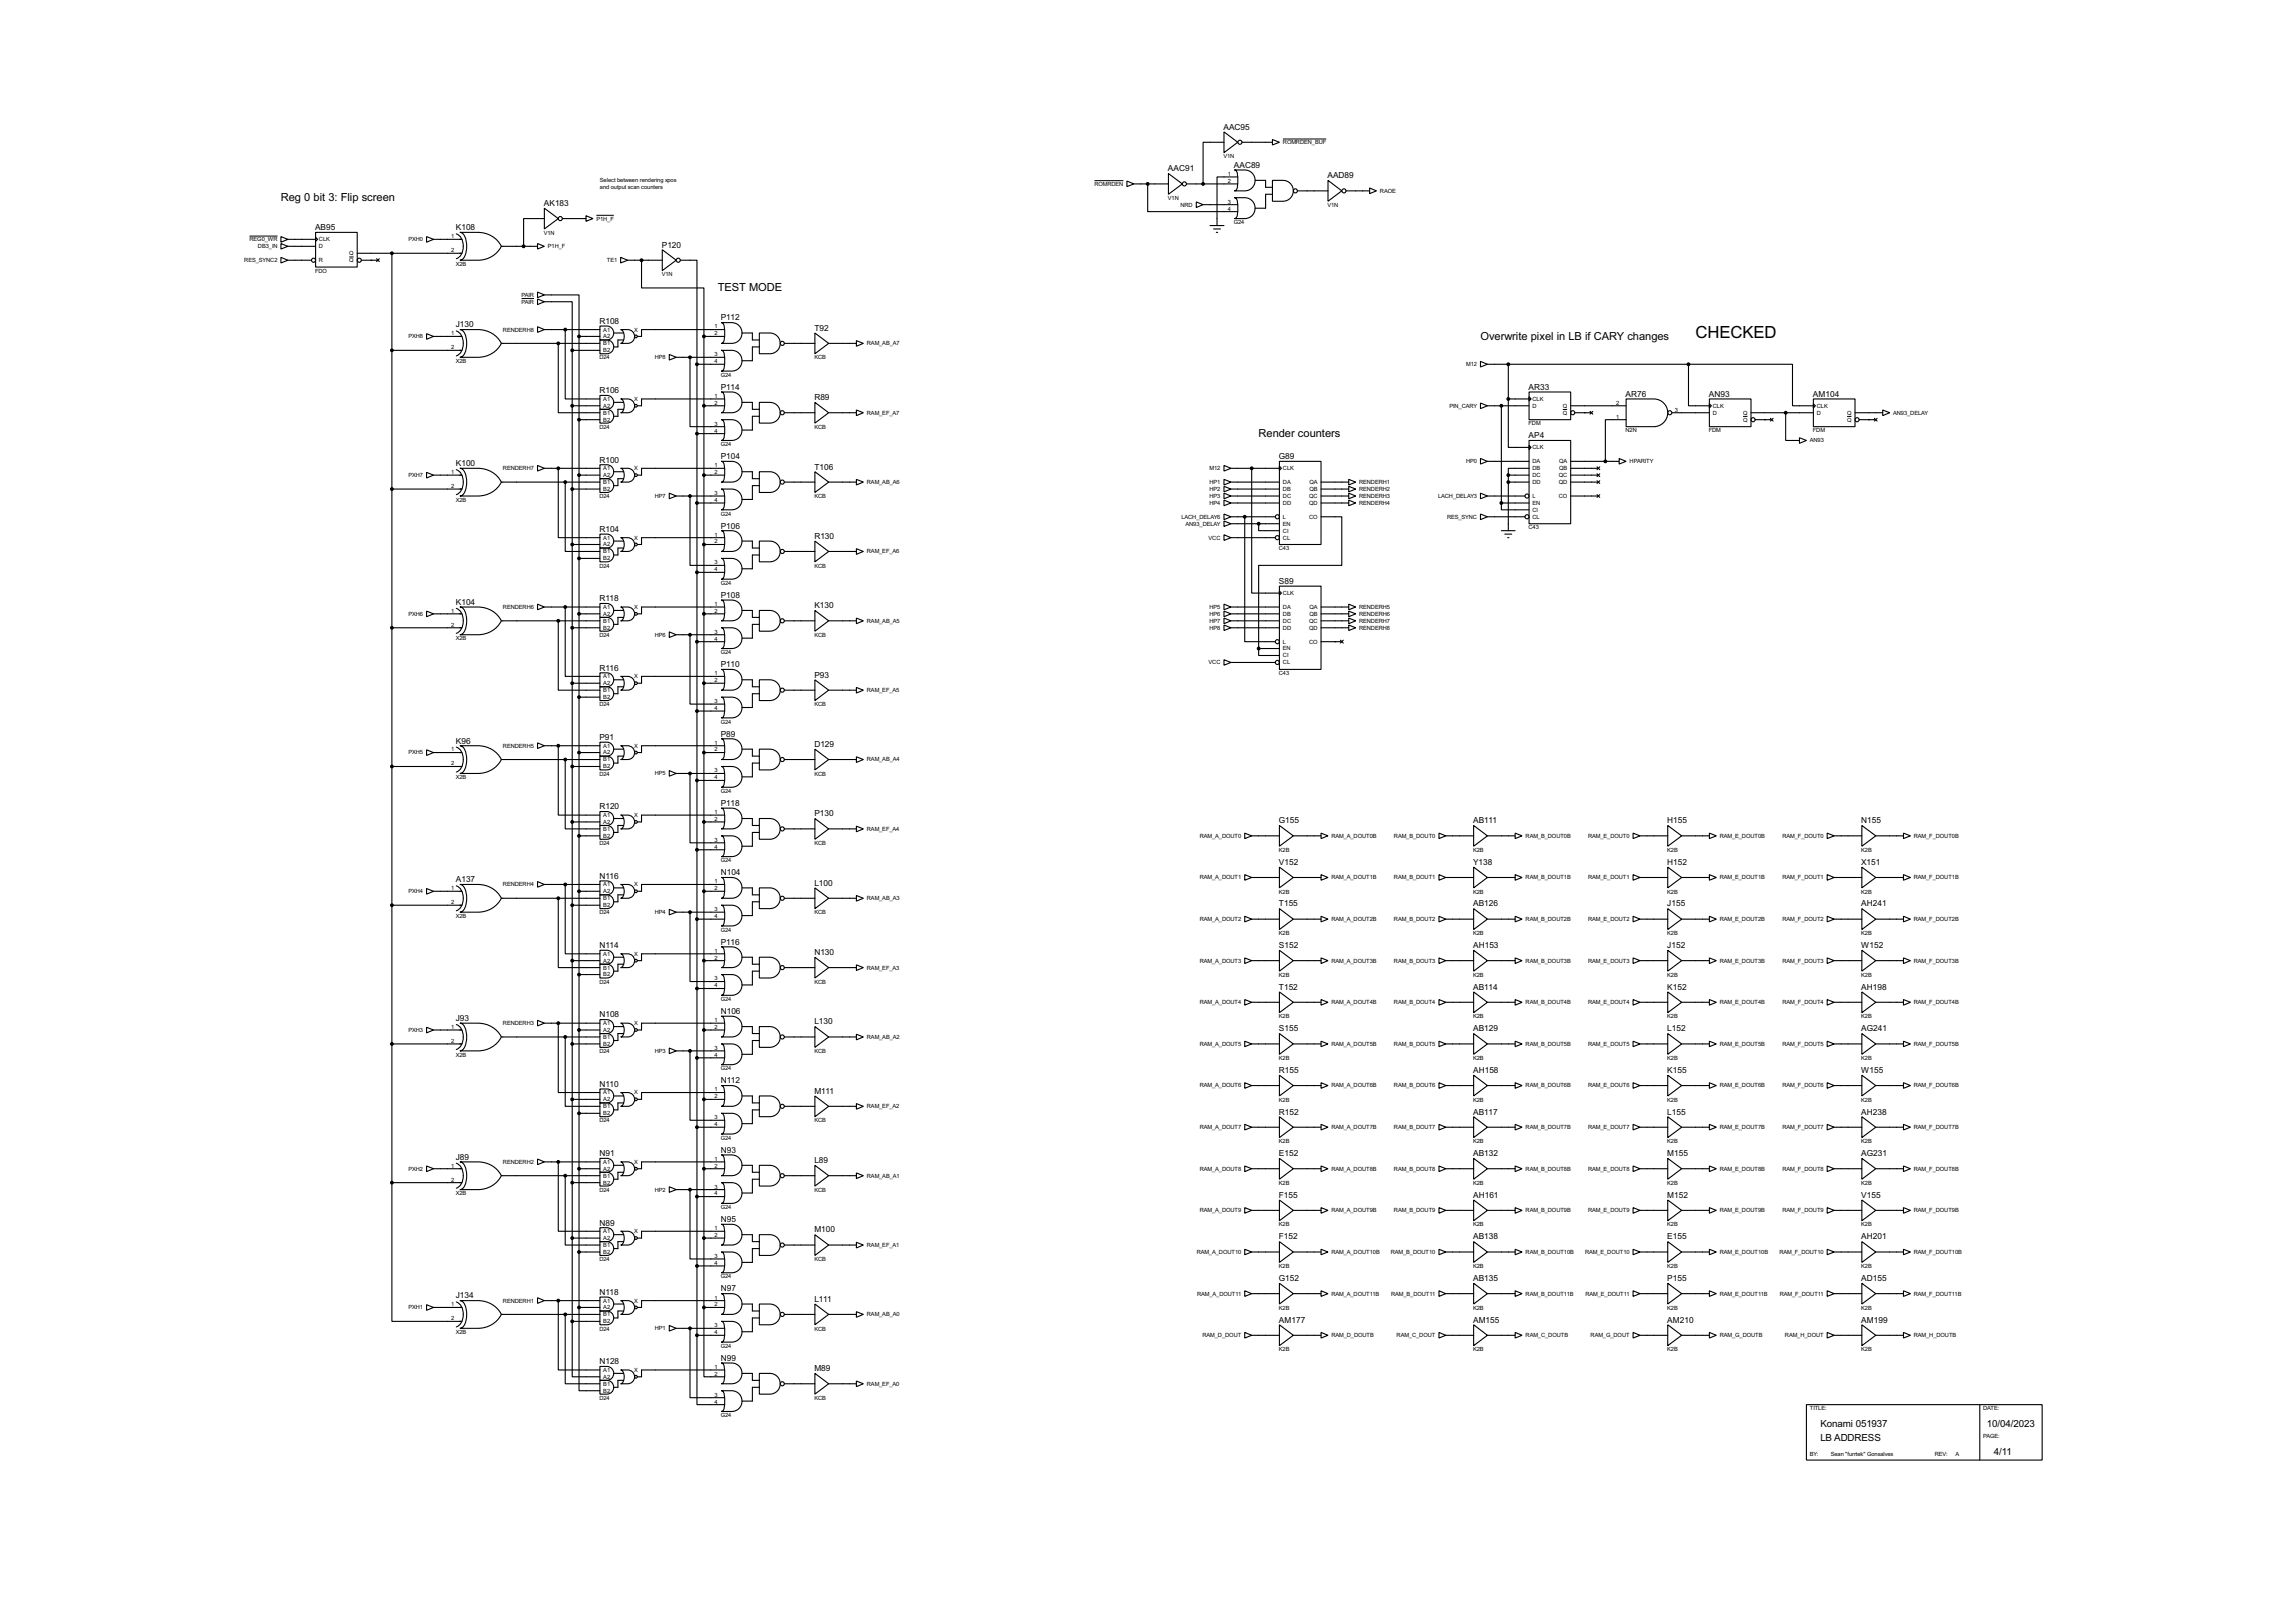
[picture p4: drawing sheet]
<svg xmlns="http://www.w3.org/2000/svg" width="841mm" height="587mm" viewBox="0 0 841 587" stroke-linecap="round" stroke-linejoin="round" font-family="sans-serif">
<defs><g id="words">
<text font-size="6.9" x="621.1" y="123.6">CHECKED</text>
<g font-size="4.6">
<text x="102.9" y="73.5">Reg 0 bit 3: Flip screen</text>
<text x="262.9" y="106.5">TEST MODE</text>
<text x="542.3" y="124.4">Overwrite pixel in LB if CARY changes</text>
<text x="461.1" y="159.9">Render counters</text>
</g>
<g font-size="4">
<text x="666.8" y="522.5">Konami 051937</text>
<text x="666.8" y="527.6">LB ADDRESS</text>
<text x="727.8" y="522.5">10/04/2023</text>
<text x="730.3" y="532.7">4/11</text>
</g>
<g font-size="3.4">
<text x="448.2" y="47.5">AAC95</text>
<text x="427.8" y="62.8">AAC91</text>
<text x="452" y="61.4">AAC89</text>
<text x="486.3" y="65.3">AAD89</text>
<text x="199.2" y="75.5">AK183</text>
<text x="115.4" y="84.3">AB95</text>
<text x="167" y="84.3">K108</text>
<text x="242.4" y="90.7">P120</text>
<text x="167" y="119.9">J130</text>
<text x="219.6" y="118.6">R108</text>
<text x="264" y="117.4">P112</text>
<text x="298.3" y="121.2">T92</text>
<text x="219.6" y="144">R106</text>
<text x="264" y="142.8">P114</text>
<text x="559.9" y="142.8">AR33</text>
<text x="298.3" y="146.6">R89</text>
<text x="595.5" y="145.3">AR76</text>
<text x="626" y="145.3">AN93</text>
<text x="664.1" y="145.3">AM104</text>
<text x="559.9" y="160.5">AP4</text>
<text x="167" y="170.7">K100</text>
<text x="219.6" y="169.4">R100</text>
<text x="264" y="168.2">P104</text>
<text x="298.3" y="172">T106</text>
<text x="468.5" y="168.2">G89</text>
<text x="219.6" y="194.8">R104</text>
<text x="264" y="193.6">P106</text>
<text x="298.3" y="197.4">R130</text>
<text x="468.5" y="213.8">S89</text>
<text x="167" y="221.5">K104</text>
<text x="219.6" y="220.2">R118</text>
<text x="264" y="219">P108</text>
<text x="298.3" y="222.8">K130</text>
<text x="219.6" y="245.6">R116</text>
<text x="264" y="244.4">P110</text>
<text x="298.3" y="248.2">P93</text>
<text x="264" y="269.8">P89</text>
<text x="167" y="272.3">K96</text>
<text x="219.6" y="271">P91</text>
<text x="298.3" y="273.6">D129</text>
<text x="219.6" y="296.4">R120</text>
<text x="264" y="295.2">P118</text>
<text x="298.3" y="299">P130</text>
<text x="468.5" y="301.5">G155</text>
<text x="539.6" y="301.5">AB111</text>
<text x="610.7" y="301.5">H155</text>
<text x="681.8" y="301.5">N155</text>
<text x="468.5" y="316.8">V152</text>
<text x="539.6" y="316.8">Y138</text>
<text x="610.7" y="316.8">H152</text>
<text x="681.8" y="316.8">X151</text>
<text x="167" y="323.1">A137</text>
<text x="219.6" y="321.8">N116</text>
<text x="264" y="320.6">N104</text>
<text x="298.3" y="324.4">L100</text>
<text x="468.5" y="332">T155</text>
<text x="539.6" y="332">AB126</text>
<text x="610.7" y="332">J155</text>
<text x="681.8" y="332">AH241</text>
<text x="219.6" y="347.2">N114</text>
<text x="264" y="346">P116</text>
<text x="468.5" y="347.2">S152</text>
<text x="539.6" y="347.2">AH153</text>
<text x="610.7" y="347.2">J152</text>
<text x="681.8" y="347.2">W152</text>
<text x="298.3" y="349.8">N130</text>
<text x="468.5" y="362.5">T152</text>
<text x="539.6" y="362.5">AB114</text>
<text x="610.7" y="362.5">K152</text>
<text x="681.8" y="362.5">AH198</text>
<text x="264" y="371.4">N106</text>
<text x="167" y="373.9">J93</text>
<text x="219.6" y="372.6">N108</text>
<text x="298.3" y="375.2">L130</text>
<text x="468.5" y="377.7">S155</text>
<text x="539.6" y="377.7">AB129</text>
<text x="610.7" y="377.7">L152</text>
<text x="681.8" y="377.7">AG241</text>
<text x="468.5" y="393">R155</text>
<text x="539.6" y="393">AH158</text>
<text x="610.7" y="393">K155</text>
<text x="681.8" y="393">W155</text>
<text x="219.6" y="398">N110</text>
<text x="264" y="396.8">N112</text>
<text x="298.3" y="400.6">M111</text>
<text x="468.5" y="408.2">R152</text>
<text x="539.6" y="408.2">AB117</text>
<text x="610.7" y="408.2">L155</text>
<text x="681.8" y="408.2">AH238</text>
<text x="167" y="424.7">J89</text>
<text x="219.6" y="423.4">N91</text>
<text x="264" y="422.2">N93</text>
<text x="298.3" y="426">L89</text>
<text x="468.5" y="423.4">E152</text>
<text x="539.6" y="423.4">AB132</text>
<text x="610.7" y="423.4">M155</text>
<text x="681.8" y="423.4">AG231</text>
<text x="468.5" y="438.7">F155</text>
<text x="539.6" y="438.7">AH161</text>
<text x="610.7" y="438.7">M152</text>
<text x="681.8" y="438.7">V155</text>
<text x="219.6" y="448.8">N89</text>
<text x="264" y="447.6">N95</text>
<text x="298.3" y="451.4">M100</text>
<text x="468.5" y="453.9">F152</text>
<text x="539.6" y="453.9">AB138</text>
<text x="610.7" y="453.9">E155</text>
<text x="681.8" y="453.9">AH201</text>
<text x="264" y="473">N97</text>
<text x="468.5" y="469.2">G152</text>
<text x="539.6" y="469.2">AB135</text>
<text x="610.7" y="469.2">P155</text>
<text x="681.8" y="469.2">AD155</text>
<text x="167" y="475.5">J134</text>
<text x="219.6" y="474.2">N118</text>
<text x="298.3" y="476.8">L111</text>
<text x="468.5" y="484.4">AM177</text>
<text x="539.6" y="484.4">AM155</text>
<text x="610.7" y="484.4">AM210</text>
<text x="681.8" y="484.4">AM199</text>
<text x="219.6" y="499.6">N128</text>
<text x="264" y="498.4">N99</text>
<text x="298.3" y="502.2">M89</text>
</g>
<g font-size="2.4">
<text x="470" y="52.8">ROMRDEN_BUF</text>
<text x="448.2" y="58">V1N</text>
<text x="449.8" y="64.4">1</text>
<text x="219.8" y="66.7">Select between rendering xpos</text>
<text x="219.8" y="69.2">and output scan counters</text>
<text x="400.9" y="68.1">ROMRDEN</text>
<text x="449.8" y="67">2</text>
<text x="505.5" y="70.6">RAOE</text>
<text x="427.8" y="73.3">V1N</text>
<text x="432.4" y="75.6">NRD</text>
<text x="449.8" y="74.6">3</text>
<text x="449.8" y="77.1">4</text>
<text x="486.3" y="75.8">V1N</text>
<text x="218.5" y="80.8">P1H_F</text>
<text x="452" y="82.2">G24</text>
<text x="91.4" y="88.3">REG0_WR</text>
<text x="116.9" y="88.3">CLK</text>
<text x="149.6" y="88.3">PXH0</text>
<text x="165.3" y="87.3">1</text>
<text x="199.2" y="86">V1N</text>
<text x="89.5" y="96">RES_SYNC2</text>
<text x="94.5" y="90.9">DB3_IN</text>
<text x="116.9" y="90.9">D</text>
<text x="116.9" y="96">R</text>
<text x="128" y="93.5">Q</text>
<text x="128" y="96">Q</text>
<text x="165.3" y="92.4">2</text>
<text x="200.7" y="90.9">P1H_F</text>
<text x="222.3" y="96">TE1</text>
<text x="115.4" y="99.9">FDO</text>
<text x="167" y="97.4">X2B</text>
<text x="242.4" y="101.2">V1N</text>
<text x="191.1" y="111.2">PAIR</text>
<text x="191.1" y="108.7">PAIR</text>
<text x="149.6" y="123.9">PXH8</text>
<text x="165.3" y="122.8">1</text>
<text x="184.3" y="121.4">RENDERH8</text>
<text x="221" y="121.4">A1</text>
<text x="221" y="123.9">A2</text>
<text x="232.4" y="121.4">X</text>
<text x="261.8" y="120.3">1</text>
<text x="261.8" y="122.8">2</text>
<text x="165.3" y="127.9">2</text>
<text x="219.6" y="131.7">D24</text>
<text x="221" y="126.4">B1</text>
<text x="221" y="129">B2</text>
<text x="239.9" y="131.6">HP8</text>
<text x="261.8" y="130.5">3</text>
<text x="298.3" y="131.7">KCB</text>
<text x="317.6" y="126.4">RAM_AB_A7</text>
<text x="167" y="133">X2B</text>
<text x="261.8" y="133">4</text>
<text x="537.1" y="134.1">M12</text>
<text x="264" y="138">G24</text>
<text x="221" y="146.8">A1</text>
<text x="221" y="149.3">A2</text>
<text x="232.4" y="146.8">X</text>
<text x="261.8" y="145.7">1</text>
<text x="261.8" y="148.2">2</text>
<text x="531" y="149.3">PIN_CARY</text>
<text x="561.4" y="146.8">CLK</text>
<text x="561.4" y="149.3">D</text>
<text x="572.5" y="149.3">Q</text>
<text x="592" y="148.2">2</text>
<text x="627.4" y="149.3">CLK</text>
<text x="665.5" y="149.3">CLK</text>
<text x="221" y="151.8">B1</text>
<text x="221" y="154.4">B2</text>
<text x="261.8" y="155.9">3</text>
<text x="317.6" y="151.8">RAM_EF_A7</text>
<text x="559.9" y="155.8">FDM</text>
<text x="572.5" y="151.8">Q</text>
<text x="592" y="153.3">1</text>
<text x="613.5" y="150.8">3</text>
<text x="627.4" y="151.8">D</text>
<text x="638.5" y="151.8">Q</text>
<text x="638.5" y="154.4">Q</text>
<text x="665.5" y="151.8">D</text>
<text x="676.6" y="151.8">Q</text>
<text x="676.6" y="154.4">Q</text>
<text x="693.5" y="151.8">AN93_DELAY</text>
<text x="219.6" y="157.1">D24</text>
<text x="261.8" y="158.4">4</text>
<text x="298.3" y="157.1">KCB</text>
<text x="595.5" y="158.4">N2N</text>
<text x="626" y="158.4">FDM</text>
<text x="664.1" y="158.4">FDM</text>
<text x="264" y="163.4">G24</text>
<text x="561.4" y="164.5">CLK</text>
<text x="663" y="162">AN93</text>
<text x="165.3" y="173.6">1</text>
<text x="184.3" y="172.2">RENDERH7</text>
<text x="221" y="172.2">A1</text>
<text x="232.4" y="172.2">X</text>
<text x="261.8" y="171.1">1</text>
<text x="261.8" y="173.6">2</text>
<text x="443.1" y="172.2">M12</text>
<text x="470" y="172.2">CLK</text>
<text x="537.1" y="169.7">HP0</text>
<text x="561.4" y="169.7">DA</text>
<text x="561.4" y="172.2">DB</text>
<text x="571.1" y="169.7">QA</text>
<text x="571.1" y="172.2">QB</text>
<text x="597" y="169.7">HPARITY</text>
<text x="149.6" y="174.7">PXH7</text>
<text x="165.3" y="178.7">2</text>
<text x="221" y="177.2">B1</text>
<text x="221" y="179.8">B2</text>
<text x="221" y="174.7">A2</text>
<text x="317.6" y="177.2">RAM_AB_A6</text>
<text x="443.1" y="177.2">HP1</text>
<text x="443.1" y="179.8">HP2</text>
<text x="470" y="177.2">DA</text>
<text x="470" y="179.8">DB</text>
<text x="479.7" y="177.2">QA</text>
<text x="479.7" y="179.8">QB</text>
<text x="497.9" y="177.2">RENDERH1</text>
<text x="497.9" y="179.8">RENDERH2</text>
<text x="561.4" y="174.7">DC</text>
<text x="561.4" y="177.2">DD</text>
<text x="571" y="174.7">QC</text>
<text x="571" y="177.2">QD</text>
<text x="167" y="183.8">X2B</text>
<text x="219.6" y="182.5">D24</text>
<text x="239.9" y="182.4">HP7</text>
<text x="261.8" y="181.3">3</text>
<text x="261.8" y="183.8">4</text>
<text x="298.3" y="182.5">KCB</text>
<text x="443.1" y="182.4">HP3</text>
<text x="443.1" y="184.9">HP4</text>
<text x="470" y="182.4">DC</text>
<text x="470" y="184.9">DD</text>
<text x="479.6" y="182.4">QC</text>
<text x="479.6" y="184.9">QD</text>
<text x="497.9" y="182.4">RENDERH3</text>
<text x="497.9" y="184.9">RENDERH4</text>
<text x="526.8" y="182.4">LACH_DELAY3</text>
<text x="561.4" y="184.9">EN</text>
<text x="561.4" y="182.4">L</text>
<text x="571" y="182.4">CO</text>
<text x="264" y="188.8">G24</text>
<text x="432.8" y="189.9">LACH_DELAY6</text>
<text x="470" y="189.9">L</text>
<text x="479.6" y="189.9">CO</text>
<text x="530.1" y="189.9">RES_SYNC</text>
<text x="561.4" y="187.4">CI</text>
<text x="561.4" y="189.9">CL</text>
<text x="221" y="197.6">A1</text>
<text x="232.4" y="197.6">X</text>
<text x="261.8" y="196.5">1</text>
<text x="434.3" y="192.5">AN93_DELAY</text>
<text x="442.7" y="197.6">VCC</text>
<text x="470" y="192.5">EN</text>
<text x="470" y="195.1">CI</text>
<text x="470" y="197.6">CL</text>
<text x="559.9" y="193.9">C43</text>
<text x="221" y="202.6">B1</text>
<text x="221" y="200.1">A2</text>
<text x="261.8" y="199">2</text>
<text x="317.6" y="202.6">RAM_EF_A6</text>
<text x="468.5" y="201.5">C43</text>
<text x="219.6" y="207.9">D24</text>
<text x="221" y="205.2">B2</text>
<text x="261.8" y="206.7">3</text>
<text x="261.8" y="209.2">4</text>
<text x="298.3" y="207.9">KCB</text>
<text x="264" y="214.2">G24</text>
<text x="261.8" y="221.9">1</text>
<text x="470" y="217.9">CLK</text>
<text x="149.6" y="225.5">PXH6</text>
<text x="165.3" y="224.4">1</text>
<text x="184.3" y="223">RENDERH6</text>
<text x="221" y="223">A1</text>
<text x="221" y="225.5">A2</text>
<text x="232.4" y="223">X</text>
<text x="261.8" y="224.4">2</text>
<text x="443.1" y="225.5">HP6</text>
<text x="443.1" y="223">HP5</text>
<text x="470" y="223">DA</text>
<text x="470" y="225.5">DB</text>
<text x="479.7" y="223">QA</text>
<text x="479.7" y="225.5">QB</text>
<text x="497.9" y="223">RENDERH5</text>
<text x="497.9" y="225.5">RENDERH6</text>
<text x="165.3" y="229.5">2</text>
<text x="219.6" y="233.3">D24</text>
<text x="221" y="228.1">B1</text>
<text x="221" y="230.6">B2</text>
<text x="239.9" y="233.2">HP6</text>
<text x="261.8" y="232.1">3</text>
<text x="298.3" y="233.3">KCB</text>
<text x="317.6" y="228.1">RAM_AB_A5</text>
<text x="443.1" y="228.1">HP7</text>
<text x="443.1" y="230.6">HP8</text>
<text x="470" y="228.1">DC</text>
<text x="470" y="230.6">DD</text>
<text x="479.6" y="228.1">QC</text>
<text x="479.6" y="230.6">QD</text>
<text x="497.9" y="228.1">RENDERH7</text>
<text x="497.9" y="230.6">RENDERH8</text>
<text x="167" y="234.6">X2B</text>
<text x="261.8" y="234.6">4</text>
<text x="264" y="239.6">G24</text>
<text x="470" y="238.2">EN</text>
<text x="470" y="235.7">L</text>
<text x="479.6" y="235.7">CO</text>
<text x="442.7" y="243.3">VCC</text>
<text x="470" y="240.8">CI</text>
<text x="470" y="243.3">CL</text>
<text x="221" y="248.4">A1</text>
<text x="221" y="250.9">A2</text>
<text x="232.4" y="248.4">X</text>
<text x="261.8" y="247.3">1</text>
<text x="261.8" y="249.8">2</text>
<text x="468.5" y="247.3">C43</text>
<text x="221" y="253.5">B1</text>
<text x="221" y="256">B2</text>
<text x="261.8" y="257.5">3</text>
<text x="317.6" y="253.5">RAM_EF_A5</text>
<text x="219.6" y="258.7">D24</text>
<text x="261.8" y="260">4</text>
<text x="298.3" y="258.7">KCB</text>
<text x="264" y="265">G24</text>
<text x="165.3" y="275.2">1</text>
<text x="184.3" y="273.8">RENDERH5</text>
<text x="221" y="273.8">A1</text>
<text x="232.4" y="273.8">X</text>
<text x="261.8" y="272.7">1</text>
<text x="261.8" y="275.2">2</text>
<text x="149.6" y="276.3">PXH5</text>
<text x="165.3" y="280.3">2</text>
<text x="221" y="278.9">B1</text>
<text x="221" y="281.4">B2</text>
<text x="221" y="276.3">A2</text>
<text x="317.6" y="278.9">RAM_AB_A4</text>
<text x="167" y="285.4">X2B</text>
<text x="219.6" y="284.1">D24</text>
<text x="239.9" y="284">HP5</text>
<text x="261.8" y="282.9">3</text>
<text x="261.8" y="285.4">4</text>
<text x="298.3" y="284.1">KCB</text>
<text x="264" y="290.4">G24</text>
<text x="221" y="299.2">A1</text>
<text x="232.4" y="299.2">X</text>
<text x="261.8" y="298.1">1</text>
<text x="221" y="304.3">B1</text>
<text x="221" y="301.7">A2</text>
<text x="261.8" y="300.6">2</text>
<text x="317.6" y="304.3">RAM_EF_A4</text>
<text x="219.6" y="309.5">D24</text>
<text x="221" y="306.8">B2</text>
<text x="261.8" y="308.3">3</text>
<text x="261.8" y="310.8">4</text>
<text x="298.3" y="309.5">KCB</text>
<text x="439.5" y="306.8">RAM_A_DOUT0</text>
<text x="487.7" y="306.8">RAM_A_DOUT0B</text>
<text x="510.6" y="306.8">RAM_B_DOUT0</text>
<text x="558.9" y="306.8">RAM_B_DOUT0B</text>
<text x="581.8" y="306.8">RAM_E_DOUT0</text>
<text x="630" y="306.8">RAM_E_DOUT0B</text>
<text x="653" y="306.8">RAM_F_DOUT0</text>
<text x="701.1" y="306.8">RAM_F_DOUT0B</text>
<text x="264" y="315.8">G24</text>
<text x="468.5" y="312">K2B</text>
<text x="539.6" y="312">K2B</text>
<text x="610.7" y="312">K2B</text>
<text x="681.8" y="312">K2B</text>
<text x="261.8" y="323.5">1</text>
<text x="439.5" y="322.1">RAM_A_DOUT1</text>
<text x="487.7" y="322.1">RAM_A_DOUT1B</text>
<text x="510.6" y="322.1">RAM_B_DOUT1</text>
<text x="558.9" y="322.1">RAM_B_DOUT1B</text>
<text x="581.8" y="322.1">RAM_E_DOUT1</text>
<text x="630" y="322.1">RAM_E_DOUT1B</text>
<text x="653" y="322.1">RAM_F_DOUT1</text>
<text x="701.1" y="322.1">RAM_F_DOUT1B</text>
<text x="149.6" y="327.1">PXH4</text>
<text x="165.3" y="326">1</text>
<text x="184.3" y="324.6">RENDERH4</text>
<text x="221" y="324.6">A1</text>
<text x="221" y="329.7">B1</text>
<text x="221" y="327.1">A2</text>
<text x="232.4" y="324.6">X</text>
<text x="261.8" y="326">2</text>
<text x="317.6" y="329.7">RAM_AB_A3</text>
<text x="468.5" y="327.3">K2B</text>
<text x="539.6" y="327.3">K2B</text>
<text x="610.7" y="327.3">K2B</text>
<text x="681.8" y="327.3">K2B</text>
<text x="165.3" y="331.1">2</text>
<text x="219.6" y="334.9">D24</text>
<text x="221" y="332.2">B2</text>
<text x="239.9" y="334.8">HP4</text>
<text x="261.8" y="333.7">3</text>
<text x="298.3" y="334.9">KCB</text>
<text x="167" y="336.2">X2B</text>
<text x="261.8" y="336.2">4</text>
<text x="264" y="341.2">G24</text>
<text x="439.5" y="337.3">RAM_A_DOUT2</text>
<text x="487.7" y="337.3">RAM_A_DOUT2B</text>
<text x="510.6" y="337.3">RAM_B_DOUT2</text>
<text x="558.9" y="337.3">RAM_B_DOUT2B</text>
<text x="581.8" y="337.3">RAM_E_DOUT2</text>
<text x="630" y="337.3">RAM_E_DOUT2B</text>
<text x="653" y="337.3">RAM_F_DOUT2</text>
<text x="701.1" y="337.3">RAM_F_DOUT2B</text>
<text x="468.5" y="342.5">K2B</text>
<text x="539.6" y="342.5">K2B</text>
<text x="610.7" y="342.5">K2B</text>
<text x="681.8" y="342.5">K2B</text>
<text x="221" y="350">A1</text>
<text x="221" y="352.5">A2</text>
<text x="232.4" y="350">X</text>
<text x="261.8" y="348.9">1</text>
<text x="261.8" y="351.4">2</text>
<text x="439.5" y="352.5">RAM_A_DOUT3</text>
<text x="487.7" y="352.5">RAM_A_DOUT3B</text>
<text x="510.6" y="352.5">RAM_B_DOUT3</text>
<text x="558.9" y="352.5">RAM_B_DOUT3B</text>
<text x="581.8" y="352.5">RAM_E_DOUT3</text>
<text x="630" y="352.5">RAM_E_DOUT3B</text>
<text x="653" y="352.5">RAM_F_DOUT3</text>
<text x="701.1" y="352.5">RAM_F_DOUT3B</text>
<text x="221" y="355.1">B1</text>
<text x="221" y="357.6">B2</text>
<text x="261.8" y="359.1">3</text>
<text x="317.6" y="355.1">RAM_EF_A3</text>
<text x="468.5" y="357.8">K2B</text>
<text x="539.6" y="357.8">K2B</text>
<text x="610.7" y="357.8">K2B</text>
<text x="681.8" y="357.8">K2B</text>
<text x="219.6" y="360.3">D24</text>
<text x="261.8" y="361.6">4</text>
<text x="298.3" y="360.3">KCB</text>
<text x="264" y="366.6">G24</text>
<text x="439.5" y="367.8">RAM_A_DOUT4</text>
<text x="487.7" y="367.8">RAM_A_DOUT4B</text>
<text x="510.6" y="367.8">RAM_B_DOUT4</text>
<text x="558.9" y="367.8">RAM_B_DOUT4B</text>
<text x="581.8" y="367.8">RAM_E_DOUT4</text>
<text x="630" y="367.8">RAM_E_DOUT4B</text>
<text x="653" y="367.8">RAM_F_DOUT4</text>
<text x="701.1" y="367.8">RAM_F_DOUT4B</text>
<text x="149.6" y="377.9">PXH3</text>
<text x="165.3" y="376.8">1</text>
<text x="184.3" y="375.4">RENDERH3</text>
<text x="221" y="375.4">A1</text>
<text x="221" y="377.9">A2</text>
<text x="232.4" y="375.4">X</text>
<text x="261.8" y="374.3">1</text>
<text x="261.8" y="376.8">2</text>
<text x="468.5" y="373">K2B</text>
<text x="539.6" y="373">K2B</text>
<text x="610.7" y="373">K2B</text>
<text x="681.8" y="373">K2B</text>
<text x="165.3" y="381.9">2</text>
<text x="221" y="380.5">B1</text>
<text x="221" y="383">B2</text>
<text x="317.6" y="380.5">RAM_AB_A2</text>
<text x="439.5" y="383">RAM_A_DOUT5</text>
<text x="487.7" y="383">RAM_A_DOUT5B</text>
<text x="510.6" y="383">RAM_B_DOUT5</text>
<text x="558.9" y="383">RAM_B_DOUT5B</text>
<text x="581.8" y="383">RAM_E_DOUT5</text>
<text x="630" y="383">RAM_E_DOUT5B</text>
<text x="653" y="383">RAM_F_DOUT5</text>
<text x="701.1" y="383">RAM_F_DOUT5B</text>
<text x="167" y="387">X2B</text>
<text x="219.6" y="385.7">D24</text>
<text x="239.9" y="385.6">HP3</text>
<text x="261.8" y="384.5">3</text>
<text x="261.8" y="387">4</text>
<text x="298.3" y="385.7">KCB</text>
<text x="468.5" y="388.2">K2B</text>
<text x="539.6" y="388.2">K2B</text>
<text x="610.7" y="388.2">K2B</text>
<text x="681.8" y="388.2">K2B</text>
<text x="264" y="392">G24</text>
<text x="221" y="400.8">A1</text>
<text x="232.4" y="400.8">X</text>
<text x="261.8" y="399.7">1</text>
<text x="439.5" y="398.3">RAM_A_DOUT6</text>
<text x="487.7" y="398.3">RAM_A_DOUT6B</text>
<text x="510.6" y="398.3">RAM_B_DOUT6</text>
<text x="558.9" y="398.3">RAM_B_DOUT6B</text>
<text x="581.8" y="398.3">RAM_E_DOUT6</text>
<text x="630" y="398.3">RAM_E_DOUT6B</text>
<text x="653" y="398.3">RAM_F_DOUT6</text>
<text x="701.1" y="398.3">RAM_F_DOUT6B</text>
<text x="221" y="405.9">B1</text>
<text x="221" y="403.3">A2</text>
<text x="261.8" y="402.2">2</text>
<text x="317.6" y="405.9">RAM_EF_A2</text>
<text x="468.5" y="403.5">K2B</text>
<text x="539.6" y="403.5">K2B</text>
<text x="610.7" y="403.5">K2B</text>
<text x="681.8" y="403.5">K2B</text>
<text x="219.6" y="411.1">D24</text>
<text x="221" y="408.4">B2</text>
<text x="261.8" y="409.9">3</text>
<text x="261.8" y="412.4">4</text>
<text x="298.3" y="411.1">KCB</text>
<text x="439.5" y="413.5">RAM_A_DOUT7</text>
<text x="487.7" y="413.5">RAM_A_DOUT7B</text>
<text x="510.6" y="413.5">RAM_B_DOUT7</text>
<text x="558.9" y="413.5">RAM_B_DOUT7B</text>
<text x="581.8" y="413.5">RAM_E_DOUT7</text>
<text x="630" y="413.5">RAM_E_DOUT7B</text>
<text x="653" y="413.5">RAM_F_DOUT7</text>
<text x="701.1" y="413.5">RAM_F_DOUT7B</text>
<text x="264" y="417.4">G24</text>
<text x="468.5" y="418.7">K2B</text>
<text x="539.6" y="418.7">K2B</text>
<text x="610.7" y="418.7">K2B</text>
<text x="681.8" y="418.7">K2B</text>
<text x="261.8" y="425.1">1</text>
<text x="149.6" y="428.7">PXH2</text>
<text x="165.3" y="427.6">1</text>
<text x="184.3" y="426.2">RENDERH2</text>
<text x="221" y="426.2">A1</text>
<text x="221" y="431.3">B1</text>
<text x="221" y="428.7">A2</text>
<text x="232.4" y="426.2">X</text>
<text x="261.8" y="427.6">2</text>
<text x="317.6" y="431.3">RAM_AB_A1</text>
<text x="439.5" y="428.7">RAM_A_DOUT8</text>
<text x="487.7" y="428.7">RAM_A_DOUT8B</text>
<text x="510.6" y="428.7">RAM_B_DOUT8</text>
<text x="558.9" y="428.7">RAM_B_DOUT8B</text>
<text x="581.8" y="428.7">RAM_E_DOUT8</text>
<text x="630" y="428.7">RAM_E_DOUT8B</text>
<text x="653" y="428.7">RAM_F_DOUT8</text>
<text x="701.1" y="428.7">RAM_F_DOUT8B</text>
<text x="165.3" y="432.7">2</text>
<text x="167" y="437.8">X2B</text>
<text x="219.6" y="436.5">D24</text>
<text x="221" y="433.8">B2</text>
<text x="239.9" y="436.4">HP2</text>
<text x="261.8" y="435.3">3</text>
<text x="261.8" y="437.8">4</text>
<text x="298.3" y="436.5">KCB</text>
<text x="468.5" y="434">K2B</text>
<text x="539.6" y="434">K2B</text>
<text x="610.7" y="434">K2B</text>
<text x="681.8" y="434">K2B</text>
<text x="264" y="442.8">G24</text>
<text x="439.5" y="444">RAM_A_DOUT9</text>
<text x="487.7" y="444">RAM_A_DOUT9B</text>
<text x="510.6" y="444">RAM_B_DOUT9</text>
<text x="558.9" y="444">RAM_B_DOUT9B</text>
<text x="581.8" y="444">RAM_E_DOUT9</text>
<text x="630" y="444">RAM_E_DOUT9B</text>
<text x="653" y="444">RAM_F_DOUT9</text>
<text x="701.1" y="444">RAM_F_DOUT9B</text>
<text x="468.5" y="449.2">K2B</text>
<text x="539.6" y="449.2">K2B</text>
<text x="610.7" y="449.2">K2B</text>
<text x="681.8" y="449.2">K2B</text>
<text x="221" y="451.6">A1</text>
<text x="221" y="454.1">A2</text>
<text x="232.4" y="451.6">X</text>
<text x="261.8" y="450.5">1</text>
<text x="261.8" y="453">2</text>
<text x="219.6" y="461.9">D24</text>
<text x="221" y="456.7">B1</text>
<text x="221" y="459.2">B2</text>
<text x="261.8" y="460.7">3</text>
<text x="298.3" y="461.9">KCB</text>
<text x="317.6" y="456.7">RAM_EF_A1</text>
<text x="438.4" y="459.2">RAM_A_DOUT10</text>
<text x="487.7" y="459.2">RAM_A_DOUT10B</text>
<text x="509.5" y="459.2">RAM_B_DOUT10</text>
<text x="558.9" y="459.2">RAM_B_DOUT10B</text>
<text x="580.6" y="459.2">RAM_E_DOUT10</text>
<text x="630" y="459.2">RAM_E_DOUT10B</text>
<text x="651.8" y="459.2">RAM_F_DOUT10</text>
<text x="701.1" y="459.2">RAM_F_DOUT10B</text>
<text x="261.8" y="463.2">4</text>
<text x="468.5" y="464.4">K2B</text>
<text x="539.6" y="464.4">K2B</text>
<text x="610.7" y="464.4">K2B</text>
<text x="681.8" y="464.4">K2B</text>
<text x="264" y="468.2">G24</text>
<text x="149.6" y="479.5">PXH1</text>
<text x="165.3" y="478.4">1</text>
<text x="184.3" y="477">RENDERH1</text>
<text x="221" y="477">A1</text>
<text x="221" y="479.5">A2</text>
<text x="232.4" y="477">X</text>
<text x="261.8" y="475.9">1</text>
<text x="261.8" y="478.4">2</text>
<text x="438.5" y="474.5">RAM_A_DOUT11</text>
<text x="468.5" y="479.7">K2B</text>
<text x="487.7" y="474.5">RAM_A_DOUT11B</text>
<text x="509.6" y="474.5">RAM_B_DOUT11</text>
<text x="539.6" y="479.7">K2B</text>
<text x="558.9" y="474.5">RAM_B_DOUT11B</text>
<text x="580.8" y="474.5">RAM_E_DOUT11</text>
<text x="610.7" y="479.7">K2B</text>
<text x="630" y="474.5">RAM_E_DOUT11B</text>
<text x="652" y="474.5">RAM_F_DOUT11</text>
<text x="681.8" y="479.7">K2B</text>
<text x="701.1" y="474.5">RAM_F_DOUT11B</text>
<text x="165.3" y="483.5">2</text>
<text x="221" y="482.1">B1</text>
<text x="221" y="484.6">B2</text>
<text x="317.6" y="482.1">RAM_AB_A0</text>
<text x="167" y="488.6">X2B</text>
<text x="219.6" y="487.3">D24</text>
<text x="239.9" y="487.2">HP1</text>
<text x="261.8" y="486.1">3</text>
<text x="261.8" y="488.6">4</text>
<text x="298.3" y="487.3">KCB</text>
<text x="440.5" y="489.7">RAM_D_DOUT</text>
<text x="487.7" y="489.7">RAM_D_DOUTB</text>
<text x="511.6" y="489.7">RAM_C_DOUT</text>
<text x="558.9" y="489.7">RAM_C_DOUTB</text>
<text x="582.7" y="489.7">RAM_G_DOUT</text>
<text x="630" y="489.7">RAM_G_DOUTB</text>
<text x="653.9" y="489.7">RAM_H_DOUT</text>
<text x="701.1" y="489.7">RAM_H_DOUTB</text>
<text x="264" y="493.6">G24</text>
<text x="468.5" y="494.9">K2B</text>
<text x="539.6" y="494.9">K2B</text>
<text x="610.7" y="494.9">K2B</text>
<text x="681.8" y="494.9">K2B</text>
<text x="221" y="502.4">A1</text>
<text x="232.4" y="502.4">X</text>
<text x="261.8" y="501.3">1</text>
<text x="261.8" y="503.8">2</text>
<text x="221" y="507.5">B1</text>
<text x="221" y="504.9">A2</text>
<text x="317.6" y="507.5">RAM_EF_A0</text>
<text x="219.6" y="512.7">D24</text>
<text x="221" y="510">B2</text>
<text x="261.8" y="511.5">3</text>
<text x="261.8" y="514">4</text>
<text x="298.3" y="512.7">KCB</text>
<text x="264" y="519">G24</text>
<text x="663" y="516.5">TITLE:</text>
<text x="726.5" y="516.5">DATE:</text>
<text x="726.5" y="526.7">PAGE:</text>
<text x="663" y="533.1">BY:</text>
<text x="670.6" y="533.1">Sean &quot;furrtek&quot; Gonsalves</text>
<text x="708.7" y="533.1">REV:</text>
<text x="716.3" y="533.1">A</text>
</g>
</g></defs>
<g fill="none" stroke="#000" stroke-width=".4">
<path d="M448.4 48.3l5 3.8-5 3.8zM448.4 52.1h-7.7v15.3M455 52.1h11.1M466.1 51.1l2.6 1-2.6 1zM199.4 76.3l5.1 3.8-5.1 3.8zM214.7 79l2.5 1.1-2.5 1zM412.8 66.3l2.5 1.1-2.5 1zM415.3 67.4h12.7M420.4 67.4v10.1h33M428 63.6l5.1 3.8-5.1 3.8zM434.6 67.4h18.8M438.2 74l2.5 1-2.5 1z"/>
<path d="M440.7 75h12.7M452.2 62.3h3.8a3.8 3.8 0 0 1 3.8 3.8 3.8 3.8 0 0 1-3.8 3.8h-3.8a2.94 2.94 0 0 0 1.2-3.4v-2.3a1.73 1.73 0 0 0-1.2-1.9zM452.2 72.4h3.8a3.8 3.8 0 0 1 3.8 3.8 3.8 3.8 0 0 1-3.8 3.9h-3.8a2.91 2.91 0 0 0 1.2-3.4v-2.3a1.73 1.73 0 0 0-1.2-2zM453.4 64.8h-7.6v17.8M459.8 66.1h3.8v2.5h2.5M466.1 66.1h3.9a3.8 3.8 0 0 1 3.8 3.8 3.8 3.8 0 0 1-3.8 3.8h-3.9zM466.1 71.2h-2.5v5.1h-3.8M475.3 69.9h11.2M486.5 66.1l5 3.8-5 3.8zM493.1 69.9h8.6M501.7 68.9l2.5 1-2.5 1zM102.9 89.2l2.6 1-2.6 1z"/>
<path d="M102.9 94.3l2.6 1-2.6 1zM102.9 86.7l2.6 1-2.6 1zM105.5 87.7h10.1M105.5 90.2h10.1M105.5 95.3h8.6M115.6 85.1h15.3v12.7h-15.3zM115.6 86.9l.8 .8-.8 .7zM130.9 92.8h38.3M132.4 95.3h6.1M138 94.8l1 1M139 94.8l-1 1M143.6 92.8v340.3"/>
<path d="M156.3 86.7l2.5 1-2.5 1zM158.8 87.7h10.4M167.2 85.7a5.4 5.4 0 0 1 1.4 8l-1.4 1.1M168.5 85.1h6.6a9.5 9.5 0 0 1 8.6 5.1 9.5 9.5 0 0 1-8.6 5.1h-6.6a3.2 3.2 0 0 0 2.3-3.1 7.9 7.9 0 0 0-1.3-6.7zM183.7 90.2h13.2M196.9 89.2l2.5 1-2.5 1zM199.4 80.1h-7.6v10.1M206 80.1h8.7M227.4 94.3l2.5 1-2.5 1zM229.9 95.3h12.7M235 95.3v10.2h22.9v17.7M242.6 91.5l5.1 3.8-5.1 3.8z"/>
<path d="M249.2 95.3h6.1v38.1M443.3 82.6h5.1M444.6 83.9h2.5M445.6 85.1h.5M196.9 119.7l2.5 1-2.5 1zM196.9 109.5l2.5 1-2.5 1.1zM196.9 107l2.5 1-2.5 1zM199.4 108h12.7v15.2M199.4 110.5h10.2v17.8M219.8 119.4a5 5 0 0 1 4.1 .5 2.57 2.57 0 0 1 .8 2.9 2.57 2.57 0 0 1-2.4 1.7h-2.5zM264.2 118.2h3.8a3.8 3.8 0 0 1 3.8 3.8 3.8 3.8 0 0 1-3.8 3.8h-3.8a2.98 2.98 0 0 0 1.3-3.4l-.1-2.3a1.75 1.75 0 0 0-1.2-1.9zM143.6 128.3h25.6"/>
<path d="M156.3 122.2l2.5 1-2.5 1.1zM158.8 123.2h10.4M167.2 121.2a5.5 5.5 0 0 1 1.4 8.1l-1.4 1.1M168.5 120.7h6.6a9.4 9.4 0 0 1 8.6 5.1 9.5 9.5 0 0 1-8.6 5.1h-6.6a3.2 3.2 0 0 0 2.3-3.2 7.8 7.8 0 0 0-1.3-6.6zM183.7 125.8h36.1M199.4 120.7h20.4M204.5 125.8v25.4h15.3M207.1 120.7v25.4h12.7M209.6 128.3h10.2M209.6 128.3v355.6M212.1 123.2h7.7M212.1 123.2v355.6"/>
<path d="M219.8 124.5a5 5 0 0 1 4.1 .5 2.53 2.53 0 0 1 .8 2.9 2.53 2.53 0 0 1-2.4 1.7h-2.5zM224.8 122h3.6M227.4 120.7a5.2 5.2 0 0 1 4.1 .5 2.54 2.54 0 0 1 .8 2.9 2.54 2.54 0 0 1-2.4 1.7h-2.5a3.1 3.1 0 0 0 .9-4.4zM228.4 124.5h-2v2.6h-1.6M245.2 129.8l2.5 1.1-2.5 1zM247.7 130.9h17.8M252.8 130.9v25.4h12.7M255.3 133.4v355.6M255.3 133.4h10.2M257.9 123.2h7.6M257.9 123.2v355.6M264.2 128.3h3.8a3.8 3.8 0 0 1 3.8 3.8 3.8 3.8 0 0 1-3.8 3.8h-3.8a2.94 2.94 0 0 0 1.3-3.3l-.1-2.4a1.75 1.75 0 0 0-1.2-1.9z"/>
<path d="M265.5 120.7h-30.5v2.5h-1.5M271.8 122h3.8v2.5h2.6M278.2 122h3.8a3.8 3.8 0 0 1 3.8 3.8 3.8 3.8 0 0 1-3.8 3.8h-3.8zM278.2 127.1h-2.6v5h-3.8M287.3 125.8h11.2M298.5 122l5.1 3.8-5.1 3.8zM303.6 125.8h10.1M313.7 124.8l2.6 1-2.6 1zM542.3 132.4l2.6 1-2.6 1zM544.9 133.4h73.6M552.5 133.4v12.7M618.5 133.4v15.2h7.7"/>
<path d="M618.5 133.4h38.1v15.2h7.7M209.6 148.6h10.2M212.1 153.7h7.7M219.8 144.8a5 5 0 0 1 4.1 .5 2.57 2.57 0 0 1 .8 2.9 2.57 2.57 0 0 1-2.4 1.7h-2.5zM219.8 149.9a5 5 0 0 1 4.1 .5 2.53 2.53 0 0 1 .8 2.9 2.53 2.53 0 0 1-2.4 1.7h-2.5zM224.8 147.4h3.6M227.4 146.1a5.2 5.2 0 0 1 4.1 .5 2.54 2.54 0 0 1 .8 2.9 2.54 2.54 0 0 1-2.4 1.7h-2.5a3.1 3.1 0 0 0 .9-4.4zM228.4 149.9h-2v2.6h-1.6M255.3 158.8h10.2M257.9 148.6h7.6M264.2 143.6h3.8a3.8 3.8 0 0 1 3.8 3.8 3.8 3.8 0 0 1-3.8 3.8h-3.8a2.98 2.98 0 0 0 1.3-3.4l-.1-2.3a1.75 1.75 0 0 0-1.2-1.9zM264.2 153.7h3.8a3.8 3.8 0 0 1 3.8 3.8 3.8 3.8 0 0 1-3.8 3.8h-3.8a2.94 2.94 0 0 0 1.3-3.3l-.1-2.4a1.75 1.75 0 0 0-1.2-1.9z"/>
<path d="M265.5 146.1h-30.5v2.5h-1.5M271.8 147.4h3.8v2.5h2.6M278.2 147.4h3.8a3.8 3.8 0 0 1 3.8 3.8 3.8 3.8 0 0 1-3.8 3.8h-3.8zM278.2 152.5h-2.6v5h-3.8M287.3 151.2h11.2M298.5 147.4l5.1 3.8-5.1 3.8zM303.6 151.2h10.1M313.7 150.2l2.6 1-2.6 1zM542.3 147.6l2.6 1-2.6 1.1zM544.9 148.6h15.2M550 148.6v35.6M552.5 146.1v17.8h7.6"/>
<path d="M552.5 146.1h7.6M560.1 143.6h15.3v10.1h-15.3zM560.1 145.3l.8 .8-.8 .8zM575.4 148.6h20.3M576.9 151.2h6.1M582.5 150.7l1 1M583.5 150.7l-1 1M595.7 146.1h10.1a5.1 5.1 0 0 1 5.1 5.1 5.1 5.1 0 0 1-5.1 5.1h-10.1zM595.7 153.7h-7.6v15.3M612.4 151.2h13.8M626.2 146.1h15.2v10.2h-15.2zM626.2 147.9l.7 .7-.7 .8z"/>
<path d="M641.4 151.2h22.9M642.9 153.7h6.1M648.5 153.2l1 1M649.5 153.2l-1 1M654.1 151.2v10.1h5.1M664.3 146.1h15.2v10.2h-15.2zM664.3 147.9l.7 .7-.7 .8zM679.5 151.2h10.2M681 153.7h6.1M686.6 153.2l1 1M687.6 153.2l-1 1M689.7 150.2l2.5 1-2.5 1z"/>
<path d="M143.6 179.1h25.6M156.3 173l2.5 1-2.5 1.1zM158.8 174h10.4M167.2 172a5.5 5.5 0 0 1 1.4 8.1l-1.4 1.1M168.5 171.5h6.6a9.4 9.4 0 0 1 8.6 5.1 9.5 9.5 0 0 1-8.6 5.1h-6.6a3.2 3.2 0 0 0 2.3-3.2 7.8 7.8 0 0 0-1.3-6.6zM183.7 176.6h36.1M196.9 170.5l2.5 1-2.5 1zM199.4 171.5h20.4M204.5 171.5v25.4h15.3M207.1 176.6v25.4h12.7M209.6 179.1h10.2M212.1 174h7.7"/>
<path d="M219.8 170.2a5 5 0 0 1 4.1 .5 2.57 2.57 0 0 1 .8 2.9 2.57 2.57 0 0 1-2.4 1.7h-2.5zM219.8 175.3a5 5 0 0 1 4.1 .5 2.53 2.53 0 0 1 .8 2.9 2.53 2.53 0 0 1-2.4 1.7h-2.5zM224.8 172.8h3.6M227.4 171.5a5.2 5.2 0 0 1 4.1 .5 2.54 2.54 0 0 1 .8 2.9 2.54 2.54 0 0 1-2.4 1.7h-2.5a3.1 3.1 0 0 0 .9-4.4zM228.4 175.3h-2v2.6h-1.6M257.9 174h7.6M264.2 169h3.8a3.8 3.8 0 0 1 3.8 3.8 3.8 3.8 0 0 1-3.8 3.8h-3.8a2.98 2.98 0 0 0 1.3-3.4l-.1-2.3a1.75 1.75 0 0 0-1.2-1.9zM264.2 179.1h3.8a3.8 3.8 0 0 1 3.8 3.8 3.8 3.8 0 0 1-3.8 3.8h-3.8a2.94 2.94 0 0 0 1.3-3.3l-.1-2.4a1.75 1.75 0 0 0-1.2-1.9zM265.5 171.5h-30.5v2.5h-1.5M271.8 172.8h3.8v2.5h2.6M278.2 172.8h3.8a3.8 3.8 0 0 1 3.8 3.8 3.8 3.8 0 0 1-3.8 3.8h-3.8zM278.2 177.9h-2.6v5h-3.8"/>
<path d="M287.3 176.6h11.2M298.5 172.8l5.1 3.8-5.1 3.8zM303.6 176.6h10.1M313.7 175.6l2.6 1-2.6 1zM448.4 170.5l2.5 1-2.5 1zM448.4 175.6l2.5 1-2.5 1zM448.4 178.1l2.5 1-2.5 1zM450.9 171.5h17.8M450.9 176.6h17.8M450.9 179.1h17.8M458.5 171.5v45.7h10.2M468.7 169h15.2v30.4h-15.2z"/>
<path d="M468.7 170.7l.7 .8-.7 .8zM483.9 176.6h10.2M483.9 179.1h10.2M494.1 175.6l2.5 1-2.5 1zM494.1 178.1l2.5 1-2.5 1zM542.3 167.9l2.6 1.1-2.6 1zM544.9 169h15.2M552.5 176.6h7.6M552.5 174h7.6M552.5 174v20.4M560.1 161.3h15.3v30.5h-15.3zM560.1 163.1l.8 .8-.8 .7z"/>
<path d="M560.1 171.5h-7.6v2.5M575.4 171.5h10.1M575.4 176.6h10.1M575.4 174h10.1M575.4 169h17.7M585 171l1 1M585 173.5l1 1.1M585 176.1l1 1M586 171l-1 1M586 173.5l-1 1.1M586 176.1l-1 1M593.1 167.9l2.6 1.1-2.6 1z"/>
<path d="M659.2 160.3l2.5 1-2.5 1.1zM209.6 199.4h10.2M219.8 195.6a5 5 0 0 1 4.1 .5 2.57 2.57 0 0 1 .8 2.9 2.57 2.57 0 0 1-2.4 1.7h-2.5zM224.8 198.2h3.6M227.4 196.9a5.2 5.2 0 0 1 4.1 .5 2.54 2.54 0 0 1 .8 2.9 2.54 2.54 0 0 1-2.4 1.7h-2.5a3.1 3.1 0 0 0 .9-4.4zM245.2 180.6l2.5 1.1-2.5 1zM247.7 181.7h17.8M252.8 181.7v25.4h12.7M255.3 184.2h10.2M257.9 199.4h7.6M264.2 194.4h3.8a3.8 3.8 0 0 1 3.8 3.8 3.8 3.8 0 0 1-3.8 3.8h-3.8a2.98 2.98 0 0 0 1.3-3.4l-.1-2.3a1.75 1.75 0 0 0-1.2-1.9zM265.5 196.9h-30.5v2.5h-1.5"/>
<path d="M271.8 198.2h3.8v2.5h2.6M278.2 198.2h3.8a3.8 3.8 0 0 1 3.8 3.8 3.8 3.8 0 0 1-3.8 3.8h-3.8zM298.5 198.2l5.1 3.8-5.1 3.8zM448.4 190.8l2.5 1-2.5 1zM448.4 195.9l2.5 1-2.5 1zM448.4 188.3l2.5 1-2.5 1zM448.4 180.6l2.5 1.1-2.5 1zM448.4 183.2l2.5 1-2.5 1zM450.9 196.9h16.3M450.9 184.2h17.8M450.9 181.7h17.8M450.9 189.3h16.3"/>
<path d="M450.9 191.8h17.8M456 189.3v45.7h11.2M461.1 191.8v2.6h7.6M483.9 189.3h7.6v17.8h-30.4v30.4M483.9 184.2h10.2M483.9 181.7h10.2M494.1 180.6l2.5 1.1-2.5 1zM494.1 183.2l2.5 1-2.5 1zM542.3 180.6l2.6 1.1-2.6 1zM542.3 188.3l2.6 1-2.6 1zM544.9 181.7h13.7M544.9 189.3h13.7"/>
<path d="M550 184.2v2.5h10.1M550 184.2h10.1M550 194.4h5M551.2 195.6h2.6M552.3 196.9h.5M575.4 181.7h10.1M585 181.2l1 1M586 181.2l-1 1M212.1 204.5h7.7M219.8 200.7a5 5 0 0 1 4.1 .5 2.53 2.53 0 0 1 .8 2.9 2.53 2.53 0 0 1-2.4 1.7h-2.5zM228.4 200.7h-2v2.6h-1.6M255.3 209.6h10.2"/>
<path d="M264.2 204.5h3.8a3.8 3.8 0 0 1 3.8 3.8 3.8 3.8 0 0 1-3.8 3.8h-3.8a2.94 2.94 0 0 0 1.3-3.3l-.1-2.4a1.75 1.75 0 0 0-1.2-1.9zM264.2 219.8h3.8a3.8 3.8 0 0 1 3.8 3.8 3.8 3.8 0 0 1-3.8 3.8h-3.8a2.98 2.98 0 0 0 1.3-3.4l-.1-2.3a1.75 1.75 0 0 0-1.2-1.9zM278.2 203.3h-2.6v5h-3.8M287.3 202h11.2M303.6 202h10.1M313.7 201l2.6 1-2.6 1zM468.7 214.7h15.2v30.5h-15.2zM468.7 216.5l.7 .7-.7 .8zM143.6 229.9h25.6M156.3 223.8l2.5 1-2.5 1.1zM158.8 224.8h10.4M167.2 222.8a5.5 5.5 0 0 1 1.4 8.1l-1.4 1.1"/>
<path d="M168.5 222.3h6.6a9.4 9.4 0 0 1 8.6 5.1 9.5 9.5 0 0 1-8.6 5.1h-6.6a3.2 3.2 0 0 0 2.3-3.2 7.8 7.8 0 0 0-1.3-6.6zM183.7 227.4h36.1M196.9 221.3l2.5 1-2.5 1zM199.4 222.3h20.4M204.5 227.4v25.4h15.3M207.1 222.3v25.4h12.7M209.6 229.9h10.2M212.1 224.8h7.7M219.8 221a5 5 0 0 1 4.1 .5 2.57 2.57 0 0 1 .8 2.9 2.57 2.57 0 0 1-2.4 1.7h-2.5zM219.8 226.1a5 5 0 0 1 4.1 .5 2.53 2.53 0 0 1 .8 2.9 2.53 2.53 0 0 1-2.4 1.7h-2.5zM224.8 223.6h3.6M227.4 222.3a5.2 5.2 0 0 1 4.1 .5 2.54 2.54 0 0 1 .8 2.9 2.54 2.54 0 0 1-2.4 1.7h-2.5a3.1 3.1 0 0 0 .9-4.4z"/>
<path d="M228.4 226.1h-2v2.6h-1.6M245.2 231.4l2.5 1.1-2.5 1zM247.7 232.5h17.8M252.8 232.5v25.4h12.7M255.3 235h10.2M257.9 224.8h7.6M264.2 229.9h3.8a3.8 3.8 0 0 1 3.8 3.8 3.8 3.8 0 0 1-3.8 3.8h-3.8a2.94 2.94 0 0 0 1.3-3.3l-.1-2.4a1.75 1.75 0 0 0-1.2-1.9zM265.5 222.3h-30.5v2.5h-1.5M271.8 223.6h3.8v2.5h2.6M278.2 223.6h3.8a3.8 3.8 0 0 1 3.8 3.8 3.8 3.8 0 0 1-3.8 3.8h-3.8zM278.2 228.7h-2.6v5h-3.8M287.3 227.4h11.2"/>
<path d="M298.5 223.6l5.1 3.8-5.1 3.8zM303.6 227.4h10.1M313.7 226.4l2.6 1-2.6 1zM448.4 226.4l2.5 1-2.5 1zM448.4 223.8l2.5 1-2.5 1.1zM448.4 221.3l2.5 1-2.5 1zM448.4 228.9l2.5 1-2.5 1zM450.9 227.4h17.8M450.9 222.3h17.8M450.9 224.8h17.8M450.9 229.9h17.8M461.1 237.5v2.6h7.6"/>
<path d="M461.1 237.5h7.6M483.9 227.4h10.2M483.9 222.3h10.2M483.9 224.8h10.2M483.9 229.9h10.2M483.9 235h7.6M491 234.5l1.1 1M492.1 234.5l-1.1 1M494.1 221.3l2.5 1-2.5 1zM494.1 223.8l2.5 1-2.5 1.1zM494.1 226.4l2.5 1-2.5 1zM494.1 228.9l2.5 1-2.5 1z"/>
<path d="M209.6 250.2h10.2M212.1 255.3h7.7M219.8 246.4a5 5 0 0 1 4.1 .5 2.57 2.57 0 0 1 .8 2.9 2.57 2.57 0 0 1-2.4 1.7h-2.5zM219.8 251.5a5 5 0 0 1 4.1 .5 2.53 2.53 0 0 1 .8 2.9 2.53 2.53 0 0 1-2.4 1.7h-2.5zM224.8 249h3.6M227.4 247.7a5.2 5.2 0 0 1 4.1 .5 2.54 2.54 0 0 1 .8 2.9 2.54 2.54 0 0 1-2.4 1.7h-2.5a3.1 3.1 0 0 0 .9-4.4zM228.4 251.5h-2v2.6h-1.6M257.9 250.2h7.6M264.2 245.2h3.8a3.8 3.8 0 0 1 3.8 3.8 3.8 3.8 0 0 1-3.8 3.8h-3.8a2.98 2.98 0 0 0 1.3-3.4l-.1-2.3a1.75 1.75 0 0 0-1.2-1.9zM264.2 255.3h3.8a3.8 3.8 0 0 1 3.8 3.8 3.8 3.8 0 0 1-3.8 3.8h-3.8a2.94 2.94 0 0 0 1.3-3.3l-.1-2.4a1.75 1.75 0 0 0-1.2-1.9zM265.5 247.7h-30.5v2.5h-1.5M271.8 249h3.8v2.5h2.6"/>
<path d="M278.2 249h3.8a3.8 3.8 0 0 1 3.8 3.8 3.8 3.8 0 0 1-3.8 3.8h-3.8zM278.2 254.1h-2.6v5h-3.8M287.3 252.8h11.2M298.5 249l5.1 3.8-5.1 3.8zM303.6 252.8h10.1M313.7 251.8l2.6 1-2.6 1zM448.4 241.6l2.5 1-2.5 1zM450.9 242.6h16.3M156.3 274.6l2.5 1-2.5 1.1zM158.8 275.6h10.4M167.2 273.6a5.5 5.5 0 0 1 1.4 8.1l-1.4 1.1M168.5 273.1h6.6a9.4 9.4 0 0 1 8.6 5.1 9.5 9.5 0 0 1-8.6 5.1h-6.6a3.2 3.2 0 0 0 2.3-3.2 7.8 7.8 0 0 0-1.3-6.6z"/>
<path d="M183.7 278.2h36.1M196.9 272.1l2.5 1-2.5 1zM199.4 273.1h20.4M204.5 273.1v25.4h15.3M207.1 278.2v25.4h12.7M212.1 275.6h7.7M219.8 271.8a5 5 0 0 1 4.1 .5 2.57 2.57 0 0 1 .8 2.9 2.57 2.57 0 0 1-2.4 1.7h-2.5zM219.8 276.9a5 5 0 0 1 4.1 .5 2.53 2.53 0 0 1 .8 2.9 2.53 2.53 0 0 1-2.4 1.7h-2.5zM224.8 274.4h3.6M227.4 273.1a5.2 5.2 0 0 1 4.1 .5 2.54 2.54 0 0 1 .8 2.9 2.54 2.54 0 0 1-2.4 1.7h-2.5a3.1 3.1 0 0 0 .9-4.4zM228.4 276.9h-2v2.6h-1.6M255.3 260.4h10.2"/>
<path d="M257.9 275.6h7.6M264.2 270.6h3.8a3.8 3.8 0 0 1 3.8 3.8 3.8 3.8 0 0 1-3.8 3.8h-3.8a2.98 2.98 0 0 0 1.3-3.4l-.1-2.3a1.75 1.75 0 0 0-1.2-1.9zM265.5 273.1h-30.5v2.5h-1.5M271.8 274.4h3.8v2.5h2.6M278.2 274.4h3.8a3.8 3.8 0 0 1 3.8 3.8 3.8 3.8 0 0 1-3.8 3.8h-3.8zM278.2 279.5h-2.6v5h-3.8M287.3 278.2h11.2M298.5 274.4l5.1 3.8-5.1 3.8zM303.6 278.2h10.1M313.7 277.2l2.6 1-2.6 1zM143.6 280.7h25.6M209.6 280.7h10.2"/>
<path d="M219.8 297.2a5 5 0 0 1 4.1 .5 2.57 2.57 0 0 1 .8 2.9 2.57 2.57 0 0 1-2.4 1.7h-2.5zM224.8 299.8h3.6M227.4 298.5a5.2 5.2 0 0 1 4.1 .5 2.54 2.54 0 0 1 .8 2.9 2.54 2.54 0 0 1-2.4 1.7h-2.5a3.1 3.1 0 0 0 .9-4.4zM245.2 282.2l2.5 1.1-2.5 1zM247.7 283.3h17.8M252.8 283.3v25.4h12.7M255.3 285.8h10.2M264.2 296h3.8a3.8 3.8 0 0 1 3.8 3.8 3.8 3.8 0 0 1-3.8 3.8h-3.8a2.98 2.98 0 0 0 1.3-3.4l-.1-2.3a1.75 1.75 0 0 0-1.2-1.9zM264.2 280.7h3.8a3.8 3.8 0 0 1 3.8 3.8 3.8 3.8 0 0 1-3.8 3.8h-3.8a2.94 2.94 0 0 0 1.3-3.3l-.1-2.4a1.75 1.75 0 0 0-1.2-1.9zM265.5 298.5h-30.5v2.5h-1.5M271.8 299.8h3.8v2.5h2.6M278.2 299.8h3.8a3.8 3.8 0 0 1 3.8 3.8 3.8 3.8 0 0 1-3.8 3.8h-3.8z"/>
<path d="M298.5 299.8l5.1 3.8-5.1 3.8zM209.6 301h10.2M212.1 306.1h7.7M219.8 302.3a5 5 0 0 1 4.1 .5 2.53 2.53 0 0 1 .8 2.9 2.53 2.53 0 0 1-2.4 1.7h-2.5zM228.4 302.3h-2v2.6h-1.6M255.3 311.2h10.2M257.9 301h7.6M264.2 306.1h3.8a3.8 3.8 0 0 1 3.8 3.8 3.8 3.8 0 0 1-3.8 3.8h-3.8a2.94 2.94 0 0 0 1.3-3.3l-.1-2.4a1.75 1.75 0 0 0-1.2-1.9zM278.2 304.9h-2.6v5h-3.8M287.3 303.6h11.2M303.6 303.6h10.1M313.7 302.6l2.6 1-2.6 1z"/>
<path d="M456 305.1l2.5 1-2.5 1zM458.5 306.1h10.2M468.7 302.3l5.1 3.8-5.1 3.8zM468.7 317.6l5.1 3.8-5.1 3.8zM473.8 306.1h10.1M483.9 305.1l2.6 1-2.6 1zM527.1 305.1l2.5 1-2.5 1zM529.6 306.1h10.2M539.8 302.3l5.1 3.8-5.1 3.8zM539.8 317.6l5.1 3.8-5.1 3.8zM544.9 306.1h10.1M555 305.1l2.6 1-2.6 1z"/>
<path d="M598.2 305.1l2.6 1-2.6 1zM600.8 306.1h10.1M610.9 302.3l5.1 3.8-5.1 3.8zM610.9 317.6l5.1 3.8-5.1 3.8zM616 306.1h10.2M626.2 305.1l2.5 1-2.5 1zM669.3 305.1l2.6 1-2.6 1zM671.9 306.1h10.1M682 302.3l5.1 3.8-5.1 3.8zM682 317.6l5.1 3.8-5.1 3.8zM687.1 306.1h10.2M697.3 305.1l2.5 1-2.5 1z"/>
<path d="M143.6 331.5h25.6M156.3 325.4l2.5 1-2.5 1.1zM158.8 326.4h10.4M167.2 324.4a5.5 5.5 0 0 1 1.4 8.1l-1.4 1.1M168.5 323.9h6.6a9.4 9.4 0 0 1 8.6 5.1 9.5 9.5 0 0 1-8.6 5.1h-6.6a3.2 3.2 0 0 0 2.3-3.2 7.8 7.8 0 0 0-1.3-6.6zM183.7 329h36.1M196.9 322.9l2.5 1-2.5 1zM199.4 323.9h20.4M204.5 329v25.4h15.3M207.1 323.9v25.4h12.7M209.6 331.5h10.2M212.1 326.4h7.7"/>
<path d="M219.8 322.6a5 5 0 0 1 4.1 .5 2.57 2.57 0 0 1 .8 2.9 2.57 2.57 0 0 1-2.4 1.7h-2.5zM219.8 327.7a5 5 0 0 1 4.1 .5 2.53 2.53 0 0 1 .8 2.9 2.53 2.53 0 0 1-2.4 1.7h-2.5zM224.8 325.2h3.6M227.4 323.9a5.2 5.2 0 0 1 4.1 .5 2.54 2.54 0 0 1 .8 2.9 2.54 2.54 0 0 1-2.4 1.7h-2.5a3.1 3.1 0 0 0 .9-4.4zM228.4 327.7h-2v2.6h-1.6M245.2 333l2.5 1.1-2.5 1zM247.7 334.1h17.8M252.8 334.1v25.4h12.7M255.3 336.6h10.2M257.9 326.4h7.6M264.2 321.4h3.8a3.8 3.8 0 0 1 3.8 3.8 3.8 3.8 0 0 1-3.8 3.8h-3.8a2.98 2.98 0 0 0 1.3-3.4l-.1-2.3a1.75 1.75 0 0 0-1.2-1.9zM264.2 331.5h3.8a3.8 3.8 0 0 1 3.8 3.8 3.8 3.8 0 0 1-3.8 3.8h-3.8a2.94 2.94 0 0 0 1.3-3.3l-.1-2.4a1.75 1.75 0 0 0-1.2-1.9z"/>
<path d="M265.5 323.9h-30.5v2.5h-1.5M271.8 325.2h3.8v2.5h2.6M278.2 325.2h3.8a3.8 3.8 0 0 1 3.8 3.8 3.8 3.8 0 0 1-3.8 3.8h-3.8zM278.2 330.3h-2.6v5h-3.8M287.3 329h11.2M298.5 325.2l5.1 3.8-5.1 3.8zM303.6 329h10.1M313.7 328l2.6 1-2.6 1zM456 320.3l2.5 1.1-2.5 1zM456 335.6l2.5 1-2.5 1zM458.5 321.4h10.2M458.5 336.6h10.2"/>
<path d="M468.7 332.8l5.1 3.8-5.1 3.8zM473.8 321.4h10.1M473.8 336.6h10.1M483.9 320.3l2.6 1.1-2.6 1zM483.9 335.6l2.6 1-2.6 1zM527.1 335.6l2.5 1-2.5 1zM527.1 320.3l2.5 1.1-2.5 1zM529.6 321.4h10.2M529.6 336.6h10.2M539.8 332.8l5.1 3.8-5.1 3.8zM544.9 321.4h10.1M544.9 336.6h10.1"/>
<path d="M555 320.3l2.6 1.1-2.6 1zM555 335.6l2.6 1-2.6 1zM598.2 320.3l2.6 1.1-2.6 1zM598.2 335.6l2.6 1-2.6 1zM600.8 321.4h10.1M600.8 336.6h10.1M610.9 332.8l5.1 3.8-5.1 3.8zM616 321.4h10.2M616 336.6h10.2M626.2 320.3l2.5 1.1-2.5 1zM626.2 335.6l2.5 1-2.5 1zM669.3 320.3l2.6 1.1-2.6 1z"/>
<path d="M669.3 335.6l2.6 1-2.6 1zM671.9 321.4h10.1M671.9 336.6h10.1M682 332.8l5.1 3.8-5.1 3.8zM687.1 321.4h10.2M687.1 336.6h10.2M697.3 320.3l2.5 1.1-2.5 1zM697.3 335.6l2.5 1-2.5 1zM209.6 351.8h10.2M212.1 356.9h7.7M219.8 348a5 5 0 0 1 4.1 .5 2.57 2.57 0 0 1 .8 2.9 2.57 2.57 0 0 1-2.4 1.7h-2.5zM219.8 353.1a5 5 0 0 1 4.1 .5 2.53 2.53 0 0 1 .8 2.9 2.53 2.53 0 0 1-2.4 1.7h-2.5z"/>
<path d="M224.8 350.6h3.6M227.4 349.3a5.2 5.2 0 0 1 4.1 .5 2.54 2.54 0 0 1 .8 2.9 2.54 2.54 0 0 1-2.4 1.7h-2.5a3.1 3.1 0 0 0 .9-4.4zM228.4 353.1h-2v2.6h-1.6M257.9 351.8h7.6M264.2 346.8h3.8a3.8 3.8 0 0 1 3.8 3.8 3.8 3.8 0 0 1-3.8 3.8h-3.8a2.98 2.98 0 0 0 1.3-3.4l-.1-2.3a1.75 1.75 0 0 0-1.2-1.9zM264.2 356.9h3.8a3.8 3.8 0 0 1 3.8 3.8 3.8 3.8 0 0 1-3.8 3.8h-3.8a2.94 2.94 0 0 0 1.3-3.3l-.1-2.4a1.75 1.75 0 0 0-1.2-1.9zM265.5 349.3h-30.5v2.5h-1.5M271.8 350.6h3.8v2.5h2.6M278.2 350.6h3.8a3.8 3.8 0 0 1 3.8 3.8 3.8 3.8 0 0 1-3.8 3.8h-3.8zM278.2 355.7h-2.6v5h-3.8M287.3 354.4h11.2M298.5 350.6l5.1 3.8-5.1 3.8z"/>
<path d="M303.6 354.4h10.1M313.7 353.4l2.6 1-2.6 1zM456 350.8l2.5 1-2.5 1.1zM458.5 351.8h10.2M468.7 348l5.1 3.8-5.1 3.9zM473.8 351.8h10.1M483.9 350.8l2.6 1-2.6 1.1zM527.1 350.8l2.5 1-2.5 1.1zM529.6 351.8h10.2M539.8 348l5.1 3.8-5.1 3.9zM544.9 351.8h10.1M555 350.8l2.6 1-2.6 1.1z"/>
<path d="M598.2 350.8l2.6 1-2.6 1.1zM600.8 351.8h10.1M610.9 348l5.1 3.8-5.1 3.9zM616 351.8h10.2M626.2 350.8l2.5 1-2.5 1.1zM669.3 350.8l2.6 1-2.6 1.1zM671.9 351.8h10.1M682 348l5.1 3.8-5.1 3.9zM687.1 351.8h10.2M697.3 350.8l2.5 1-2.5 1.1zM156.3 376.2l2.5 1-2.5 1.1zM158.8 377.2h10.4"/>
<path d="M167.2 375.2a5.5 5.5 0 0 1 1.4 8.1l-1.4 1.1M168.5 374.7h6.6a9.4 9.4 0 0 1 8.6 5.1 9.5 9.5 0 0 1-8.6 5.1h-6.6a3.2 3.2 0 0 0 2.3-3.2 7.8 7.8 0 0 0-1.3-6.6zM183.7 379.8h36.1M196.9 373.7l2.5 1-2.5 1zM199.4 374.7h20.4M204.5 374.7v25.4h15.3M207.1 379.8v25.4h12.7M212.1 377.2h7.7M219.8 373.4a5 5 0 0 1 4.1 .5 2.57 2.57 0 0 1 .8 2.9 2.57 2.57 0 0 1-2.4 1.7h-2.5zM219.8 378.5a5 5 0 0 1 4.1 .5 2.53 2.53 0 0 1 .8 2.9 2.53 2.53 0 0 1-2.4 1.7h-2.5zM224.8 376h3.6M227.4 374.7a5.2 5.2 0 0 1 4.1 .5 2.54 2.54 0 0 1 .8 2.9 2.54 2.54 0 0 1-2.4 1.7h-2.5a3.1 3.1 0 0 0 .9-4.4z"/>
<path d="M228.4 378.5h-2v2.6h-1.6M255.3 362h10.2M257.9 377.2h7.6M264.2 372.2h3.8a3.8 3.8 0 0 1 3.8 3.8 3.8 3.8 0 0 1-3.8 3.8h-3.8a2.98 2.98 0 0 0 1.3-3.4l-.1-2.3a1.75 1.75 0 0 0-1.2-1.9zM265.5 374.7h-30.5v2.5h-1.5M271.8 376h3.8v2.5h2.6M278.2 376h3.8a3.8 3.8 0 0 1 3.8 3.8 3.8 3.8 0 0 1-3.8 3.8h-3.8zM287.3 379.8h11.2M298.5 376l5.1 3.8-5.1 3.8zM303.6 379.8h10.1M313.7 378.8l2.6 1-2.6 1zM456 366.1l2.5 1-2.5 1z"/>
<path d="M458.5 367.1h10.2M468.7 363.3l5.1 3.8-5.1 3.8zM468.7 378.5l5.1 3.8-5.1 3.8zM473.8 367.1h10.1M483.9 366.1l2.6 1-2.6 1zM527.1 366.1l2.5 1-2.5 1zM529.6 367.1h10.2M539.8 363.3l5.1 3.8-5.1 3.8zM539.8 378.5l5.1 3.8-5.1 3.8zM544.9 367.1h10.1M555 366.1l2.6 1-2.6 1zM598.2 366.1l2.6 1-2.6 1z"/>
<path d="M600.8 367.1h10.1M610.9 363.3l5.1 3.8-5.1 3.8zM610.9 378.5l5.1 3.8-5.1 3.8zM616 367.1h10.2M626.2 366.1l2.5 1-2.5 1zM669.3 366.1l2.6 1-2.6 1zM671.9 367.1h10.1M682 363.3l5.1 3.8-5.1 3.8zM682 378.5l5.1 3.8-5.1 3.8zM687.1 367.1h10.2M697.3 366.1l2.5 1-2.5 1zM143.6 382.3h25.6"/>
<path d="M209.6 382.3h10.2M219.8 398.8a5 5 0 0 1 4.1 .5 2.57 2.57 0 0 1 .8 2.9 2.57 2.57 0 0 1-2.4 1.7h-2.5zM245.2 383.8l2.5 1.1-2.5 1zM247.7 384.9h17.8M252.8 384.9v25.4h12.7M255.3 387.4h10.2M264.2 382.3h3.8a3.8 3.8 0 0 1 3.8 3.8 3.8 3.8 0 0 1-3.8 3.8h-3.8a2.94 2.94 0 0 0 1.3-3.3l-.1-2.4a1.75 1.75 0 0 0-1.2-1.9zM264.2 397.6h3.8a3.8 3.8 0 0 1 3.8 3.8 3.8 3.8 0 0 1-3.8 3.8h-3.8a2.98 2.98 0 0 0 1.3-3.4l-.1-2.3a1.75 1.75 0 0 0-1.2-1.9zM278.2 381.1h-2.6v5h-3.8M456 396.5l2.5 1.1-2.5 1zM456 381.3l2.5 1-2.5 1zM458.5 382.3h10.2"/>
<path d="M458.5 397.6h10.2M468.7 393.8l5.1 3.8-5.1 3.8zM473.8 382.3h10.1M473.8 397.6h10.1M483.9 381.3l2.6 1-2.6 1zM483.9 396.5l2.6 1.1-2.6 1zM527.1 396.5l2.5 1.1-2.5 1zM527.1 381.3l2.5 1-2.5 1zM529.6 382.3h10.2M529.6 397.6h10.2M539.8 393.8l5.1 3.8-5.1 3.8zM544.9 382.3h10.1"/>
<path d="M544.9 397.6h10.1M555 381.3l2.6 1-2.6 1zM555 396.5l2.6 1.1-2.6 1zM598.2 381.3l2.6 1-2.6 1zM598.2 396.5l2.6 1.1-2.6 1zM600.8 382.3h10.1M600.8 397.6h10.1M610.9 393.8l5.1 3.8-5.1 3.8zM616 382.3h10.2M616 397.6h10.2M626.2 381.3l2.5 1-2.5 1zM626.2 396.5l2.5 1.1-2.5 1z"/>
<path d="M669.3 381.3l2.6 1-2.6 1zM669.3 396.5l2.6 1.1-2.6 1zM671.9 382.3h10.1M671.9 397.6h10.1M682 393.8l5.1 3.8-5.1 3.8zM687.1 382.3h10.2M687.1 397.6h10.2M697.3 396.5l2.5 1.1-2.5 1zM697.3 381.3l2.5 1-2.5 1zM209.6 402.6h10.2M212.1 407.7h7.7M219.8 403.9a5 5 0 0 1 4.1 .5 2.53 2.53 0 0 1 .8 2.9 2.53 2.53 0 0 1-2.4 1.7h-2.5z"/>
<path d="M224.8 401.4h3.6M227.4 400.1a5.2 5.2 0 0 1 4.1 .5 2.54 2.54 0 0 1 .8 2.9 2.54 2.54 0 0 1-2.4 1.7h-2.5a3.1 3.1 0 0 0 .9-4.4zM228.4 403.9h-2v2.6h-1.6M255.3 412.8h10.2M257.9 402.6h7.6M264.2 407.7h3.8a3.8 3.8 0 0 1 3.8 3.8 3.8 3.8 0 0 1-3.8 3.8h-3.8a2.94 2.94 0 0 0 1.3-3.3l-.1-2.4a1.75 1.75 0 0 0-1.2-1.9zM265.5 400.1h-30.5v2.5h-1.5M271.8 401.4h3.8v2.5h2.6M278.2 401.4h3.8a3.8 3.8 0 0 1 3.8 3.8 3.8 3.8 0 0 1-3.8 3.8h-3.8zM278.2 406.5h-2.6v5h-3.8M287.3 405.2h11.2M298.5 401.4l5.1 3.8-5.1 3.8z"/>
<path d="M303.6 405.2h10.1M313.7 404.2l2.6 1-2.6 1zM456 411.8l2.5 1-2.5 1zM458.5 412.8h10.2M468.7 409l5.1 3.8-5.1 3.8zM473.8 412.8h10.1M483.9 411.8l2.6 1-2.6 1zM527.1 411.8l2.5 1-2.5 1zM529.6 412.8h10.2M539.8 409l5.1 3.8-5.1 3.8zM544.9 412.8h10.1M555 411.8l2.6 1-2.6 1z"/>
<path d="M598.2 411.8l2.6 1-2.6 1zM600.8 412.8h10.1M610.9 409l5.1 3.8-5.1 3.8zM616 412.8h10.2M626.2 411.8l2.5 1-2.5 1zM669.3 411.8l2.6 1-2.6 1zM671.9 412.8h10.1M682 409l5.1 3.8-5.1 3.8zM687.1 412.8h10.2M697.3 411.8l2.5 1-2.5 1zM143.6 433.1v50.8h25.6M143.6 433.1h25.6"/>
<path d="M156.3 427l2.5 1-2.5 1.1zM158.8 428h10.4M167.2 426a5.5 5.5 0 0 1 1.4 8.1l-1.4 1.1M168.5 425.5h6.6a9.4 9.4 0 0 1 8.6 5.1 9.5 9.5 0 0 1-8.6 5.1h-6.6a3.2 3.2 0 0 0 2.3-3.2 7.8 7.8 0 0 0-1.3-6.6zM183.7 430.6h36.1M196.9 424.5l2.5 1-2.5 1zM199.4 425.5h20.4M204.5 425.5v25.4h15.3M207.1 430.6v25.4h12.7M209.6 433.1h10.2M212.1 428h7.7M219.8 424.2a5 5 0 0 1 4.1 .5 2.57 2.57 0 0 1 .8 2.9 2.57 2.57 0 0 1-2.4 1.7h-2.5z"/>
<path d="M219.8 429.3a5 5 0 0 1 4.1 .5 2.53 2.53 0 0 1 .8 2.9 2.53 2.53 0 0 1-2.4 1.7h-2.5zM224.8 426.8h3.6M227.4 425.5a5.2 5.2 0 0 1 4.1 .5 2.54 2.54 0 0 1 .8 2.9 2.54 2.54 0 0 1-2.4 1.7h-2.5a3.1 3.1 0 0 0 .9-4.4zM228.4 429.3h-2v2.6h-1.6M245.2 434.6l2.5 1.1-2.5 1zM247.7 435.7h17.8M252.8 435.7v25.4h12.7M255.3 438.2h10.2M257.9 428h7.6M264.2 423h3.8a3.8 3.8 0 0 1 3.8 3.8 3.8 3.8 0 0 1-3.8 3.8h-3.8a2.98 2.98 0 0 0 1.3-3.4l-.1-2.3a1.75 1.75 0 0 0-1.2-1.9zM264.2 433.1h3.8a3.8 3.8 0 0 1 3.8 3.8 3.8 3.8 0 0 1-3.8 3.8h-3.8a2.94 2.94 0 0 0 1.3-3.3l-.1-2.4a1.75 1.75 0 0 0-1.2-1.9zM265.5 425.5h-30.5v2.5h-1.5"/>
<path d="M271.8 426.8h3.8v2.5h2.6M278.2 426.8h3.8a3.8 3.8 0 0 1 3.8 3.8 3.8 3.8 0 0 1-3.8 3.8h-3.8zM278.2 431.9h-2.6v5h-3.8M287.3 430.6h11.2M298.5 426.8l5.1 3.8-5.1 3.8zM303.6 430.6h10.1M313.7 429.6l2.6 1-2.6 1zM456 427l2.5 1-2.5 1.1zM458.5 428h10.2M468.7 424.2l5.1 3.8-5.1 3.9zM468.7 439.5l5.1 3.8-5.1 3.8zM473.8 428h10.1"/>
<path d="M483.9 427l2.6 1-2.6 1.1zM527.1 427l2.5 1-2.5 1.1zM529.6 428h10.2M539.8 424.2l5.1 3.8-5.1 3.9zM539.8 439.5l5.1 3.8-5.1 3.8zM544.9 428h10.1M555 427l2.6 1-2.6 1.1zM598.2 427l2.6 1-2.6 1.1zM600.8 428h10.1M610.9 424.2l5.1 3.8-5.1 3.9zM610.9 439.5l5.1 3.8-5.1 3.8zM616 428h10.2"/>
<path d="M626.2 427l2.5 1-2.5 1.1zM669.3 427l2.6 1-2.6 1.1zM671.9 428h10.1M682 424.2l5.1 3.8-5.1 3.9zM682 439.5l5.1 3.8-5.1 3.8zM687.1 428h10.2M697.3 427l2.5 1-2.5 1.1zM209.6 453.4h10.2M212.1 458.5h7.7M219.8 449.6a5 5 0 0 1 4.1 .5 2.57 2.57 0 0 1 .8 2.9 2.57 2.57 0 0 1-2.4 1.7h-2.5zM219.8 454.7a5 5 0 0 1 4.1 .5 2.53 2.53 0 0 1 .8 2.9 2.53 2.53 0 0 1-2.4 1.7h-2.5zM224.8 452.2h3.6"/>
<path d="M227.4 450.9a5.2 5.2 0 0 1 4.1 .5 2.54 2.54 0 0 1 .8 2.9 2.54 2.54 0 0 1-2.4 1.7h-2.5a3.1 3.1 0 0 0 .9-4.4zM228.4 454.7h-2v2.6h-1.6M257.9 453.4h7.6M264.2 448.4h3.8a3.8 3.8 0 0 1 3.8 3.8 3.8 3.8 0 0 1-3.8 3.8h-3.8a2.98 2.98 0 0 0 1.3-3.4l-.1-2.3a1.75 1.75 0 0 0-1.2-1.9zM264.2 458.5h3.8a3.8 3.8 0 0 1 3.8 3.8 3.8 3.8 0 0 1-3.8 3.8h-3.8a2.94 2.94 0 0 0 1.3-3.3l-.1-2.4a1.75 1.75 0 0 0-1.2-1.9zM265.5 450.9h-30.5v2.5h-1.5M271.8 452.2h3.8v2.5h2.6M278.2 452.2h3.8a3.8 3.8 0 0 1 3.8 3.8 3.8 3.8 0 0 1-3.8 3.8h-3.8zM278.2 457.3h-2.6v5h-3.8M287.3 456h11.2M298.5 452.2l5.1 3.8-5.1 3.8zM303.6 456h10.1"/>
<path d="M313.7 455l2.6 1-2.6 1zM456 442.3l2.5 1-2.5 1zM456 457.5l2.5 1-2.5 1zM458.5 443.3h10.2M458.5 458.5h10.2M468.7 454.7l5.1 3.8-5.1 3.8zM473.8 443.3h10.1M473.8 458.5h10.1M483.9 442.3l2.6 1-2.6 1zM483.9 457.5l2.6 1-2.6 1zM527.1 442.3l2.5 1-2.5 1zM527.1 457.5l2.5 1-2.5 1z"/>
<path d="M529.6 443.3h10.2M529.6 458.5h10.2M539.8 454.7l5.1 3.8-5.1 3.8zM544.9 443.3h10.1M544.9 458.5h10.1M555 442.3l2.6 1-2.6 1zM555 457.5l2.6 1-2.6 1zM598.2 457.5l2.6 1-2.6 1zM598.2 442.3l2.6 1-2.6 1zM600.8 443.3h10.1M600.8 458.5h10.1M610.9 454.7l5.1 3.8-5.1 3.8z"/>
<path d="M616 443.3h10.2M616 458.5h10.2M626.2 442.3l2.5 1-2.5 1zM626.2 457.5l2.5 1-2.5 1zM669.3 457.5l2.6 1-2.6 1zM669.3 442.3l2.6 1-2.6 1zM671.9 443.3h10.1M671.9 458.5h10.1M682 454.7l5.1 3.8-5.1 3.8zM687.1 443.3h10.2M687.1 458.5h10.2M697.3 442.3l2.5 1-2.5 1z"/>
<path d="M697.3 457.5l2.5 1-2.5 1zM156.3 477.8l2.5 1-2.5 1.1zM158.8 478.8h10.4M167.2 476.8a5.5 5.5 0 0 1 1.4 8.1l-1.4 1.1M168.5 476.3h6.6a9.4 9.4 0 0 1 8.6 5.1 9.5 9.5 0 0 1-8.6 5.1h-6.6a3.2 3.2 0 0 0 2.3-3.2 7.8 7.8 0 0 0-1.3-6.6zM196.9 475.3l2.5 1-2.5 1zM199.4 476.3h20.4M204.5 476.3v25.4h15.3M212.1 478.8v30.5h7.7M212.1 478.8h7.7M219.8 475a5 5 0 0 1 4.1 .5 2.57 2.57 0 0 1 .8 2.9 2.57 2.57 0 0 1-2.4 1.7h-2.5zM224.8 477.6h3.6"/>
<path d="M227.4 476.3a5.2 5.2 0 0 1 4.1 .5 2.54 2.54 0 0 1 .8 2.9 2.54 2.54 0 0 1-2.4 1.7h-2.5a3.1 3.1 0 0 0 .9-4.4zM255.3 463.6h10.2M257.9 478.8v25.4h7.6M257.9 478.8h7.6M264.2 473.8h3.8a3.8 3.8 0 0 1 3.8 3.8 3.8 3.8 0 0 1-3.8 3.8h-3.8a2.98 2.98 0 0 0 1.3-3.4l-.1-2.3a1.75 1.75 0 0 0-1.2-1.9zM265.5 476.3h-30.5v2.5h-1.5M271.8 477.6h3.8v2.5h2.6M278.2 477.6h3.8a3.8 3.8 0 0 1 3.8 3.8 3.8 3.8 0 0 1-3.8 3.8h-3.8zM298.5 477.6l5.1 3.8-5.1 3.8zM456 472.7l2.5 1.1-2.5 1zM458.5 473.8h10.2M468.7 470l5.1 3.8-5.1 3.8z"/>
<path d="M473.8 473.8h10.1M483.9 472.7l2.6 1.1-2.6 1zM527.1 472.7l2.5 1.1-2.5 1zM529.6 473.8h10.2M539.8 470l5.1 3.8-5.1 3.8zM544.9 473.8h10.1M555 472.7l2.6 1.1-2.6 1zM598.2 472.7l2.6 1.1-2.6 1zM600.8 473.8h10.1M610.9 470l5.1 3.8-5.1 3.8zM616 473.8h10.2M626.2 472.7l2.5 1.1-2.5 1z"/>
<path d="M669.3 472.7l2.6 1.1-2.6 1zM671.9 473.8h10.1M682 470l5.1 3.8-5.1 3.8zM687.1 473.8h10.2M697.3 472.7l2.5 1.1-2.5 1zM183.7 481.4h36.1M207.1 481.4v25.4h12.7M209.6 483.9v20.3h10.2M209.6 483.9h10.2M219.8 480.1a5 5 0 0 1 4.1 .5 2.53 2.53 0 0 1 .8 2.9 2.53 2.53 0 0 1-2.4 1.7h-2.5zM228.4 480.1h-2v2.6h-1.6M245.2 485.4l2.5 1.1-2.5 1z"/>
<path d="M247.7 486.5h17.8M252.8 486.5v25.4h12.7M255.3 489v25.4h10.2M255.3 489h10.2M264.2 483.9h3.8a3.8 3.8 0 0 1 3.8 3.8 3.8 3.8 0 0 1-3.8 3.8h-3.8a2.94 2.94 0 0 0 1.3-3.3l-.1-2.4a1.75 1.75 0 0 0-1.2-1.9zM264.2 499.2h3.8a3.8 3.8 0 0 1 3.8 3.8 3.8 3.8 0 0 1-3.8 3.8h-3.8a2.98 2.98 0 0 0 1.3-3.4l-.1-2.3a1.75 1.75 0 0 0-1.2-1.9zM278.2 482.7h-2.6v5h-3.8M287.3 481.4h11.2M303.6 481.4h10.1M313.7 480.4l2.6 1-2.6 1zM456 488l2.5 1-2.5 1zM458.5 489h10.2"/>
<path d="M468.7 485.2l5.1 3.8-5.1 3.8zM473.8 489h10.1M483.9 488l2.6 1-2.6 1zM527.1 488l2.5 1-2.5 1zM529.6 489h10.2M539.8 485.2l5.1 3.8-5.1 3.8zM544.9 489h10.1M555 488l2.6 1-2.6 1zM598.2 488l2.6 1-2.6 1zM600.8 489h10.1M610.9 485.2l5.1 3.8-5.1 3.8zM616 489h10.2"/>
<path d="M626.2 488l2.5 1-2.5 1zM669.3 488l2.6 1-2.6 1zM671.9 489h10.1M682 485.2l5.1 3.8-5.1 3.8zM687.1 489h10.2M697.3 488l2.5 1-2.5 1zM219.8 500.4a5 5 0 0 1 4.1 .5 2.57 2.57 0 0 1 .8 2.9 2.57 2.57 0 0 1-2.4 1.7h-2.5zM219.8 505.5a5 5 0 0 1 4.1 .5 2.53 2.53 0 0 1 .8 2.9 2.53 2.53 0 0 1-2.4 1.7h-2.5zM224.8 503h3.6M227.4 501.7a5.2 5.2 0 0 1 4.1 .5 2.54 2.54 0 0 1 .8 2.9 2.54 2.54 0 0 1-2.4 1.7h-2.5a3.1 3.1 0 0 0 .9-4.4zM228.4 505.5h-2v2.6h-1.6M264.2 509.3h3.8a3.8 3.8 0 0 1 3.8 3.8 3.8 3.8 0 0 1-3.8 3.8h-3.8a2.94 2.94 0 0 0 1.3-3.3l-.1-2.4a1.75 1.75 0 0 0-1.2-1.9z"/>
<path d="M265.5 501.7h-30.5v2.5h-1.5M271.8 503h3.8v2.5h2.6M278.2 503h3.8a3.8 3.8 0 0 1 3.8 3.8 3.8 3.8 0 0 1-3.8 3.8h-3.8zM278.2 508.1h-2.6v5h-3.8M287.3 506.8h11.2M298.5 503l5.1 3.8-5.1 3.8zM303.6 506.8h10.1M313.7 505.8l2.6 1-2.6 1zM661.7 514.4h86.4v20.3h-86.4zM725.2 514.4v20.3"/>
<circle cx="454.2" cy="52.1" r=".75"/>
<circle cx="433.8" cy="67.4" r=".75"/>
<circle cx="474.5" cy="69.9" r=".75"/>
<circle cx="492.3" cy="69.9" r=".75"/>
<circle cx="114.8" cy="95.3" r=".75"/>
<circle cx="131.6" cy="95.3" r=".75"/>
<circle cx="205.2" cy="80.1" r=".75"/>
<circle cx="248.4" cy="95.3" r=".75"/>
<circle cx="232.9" cy="123.2" r=".5"/>
<circle cx="286.5" cy="125.8" r=".75"/>
<circle cx="232.9" cy="148.6" r=".5"/>
<circle cx="286.5" cy="151.2" r=".75"/>
<circle cx="576.1" cy="151.2" r=".75"/>
<circle cx="611.6" cy="151.2" r=".75"/>
<circle cx="642.1" cy="153.7" r=".75"/>
<circle cx="680.2" cy="153.7" r=".75"/>
<circle cx="232.9" cy="174" r=".5"/>
<circle cx="286.5" cy="176.6" r=".75"/>
<circle cx="232.9" cy="199.4" r=".5"/>
<circle cx="467.9" cy="196.9" r=".75"/>
<circle cx="467.9" cy="189.3" r=".75"/>
<circle cx="559.3" cy="189.3" r=".75"/>
<circle cx="559.3" cy="181.7" r=".75"/>
<circle cx="286.5" cy="202" r=".75"/>
<circle cx="232.9" cy="224.8" r=".5"/>
<circle cx="286.5" cy="227.4" r=".75"/>
<circle cx="467.9" cy="235" r=".75"/>
<circle cx="232.9" cy="250.2" r=".5"/>
<circle cx="286.5" cy="252.8" r=".75"/>
<circle cx="467.9" cy="242.6" r=".75"/>
<circle cx="232.9" cy="275.6" r=".5"/>
<circle cx="286.5" cy="278.2" r=".75"/>
<circle cx="232.9" cy="301" r=".5"/>
<circle cx="286.5" cy="303.6" r=".75"/>
<circle cx="232.9" cy="326.4" r=".5"/>
<circle cx="286.5" cy="329" r=".75"/>
<circle cx="232.9" cy="351.8" r=".5"/>
<circle cx="286.5" cy="354.4" r=".75"/>
<circle cx="232.9" cy="377.2" r=".5"/>
<circle cx="286.5" cy="379.8" r=".75"/>
<circle cx="232.9" cy="402.6" r=".5"/>
<circle cx="286.5" cy="405.2" r=".75"/>
<circle cx="232.9" cy="428" r=".5"/>
<circle cx="286.5" cy="430.6" r=".75"/>
<circle cx="232.9" cy="453.4" r=".5"/>
<circle cx="286.5" cy="456" r=".75"/>
<circle cx="232.9" cy="478.8" r=".5"/>
<circle cx="286.5" cy="481.4" r=".75"/>
<circle cx="232.9" cy="504.2" r=".5"/>
<circle cx="286.5" cy="506.8" r=".75"/>
</g>
<g fill="#000">
<circle cx="135.9" cy="95.3" r=".2"/>
<circle cx="580.4" cy="151.2" r=".2"/>
<circle cx="646.5" cy="153.7" r=".2"/>
<circle cx="684.6" cy="153.7" r=".2"/>
<circle cx="489" cy="235" r=".2"/>
</g>
<g fill="#000" stroke="#000" stroke-width=".4">
<circle cx="420.4" cy="67.4" r=".5"/>
<circle cx="440.7" cy="67.4" r=".5"/>
<circle cx="143.5" cy="92.8" r=".5"/>
<circle cx="191.8" cy="90.2" r=".5"/>
<circle cx="235" cy="95.3" r=".5"/>
<circle cx="143.5" cy="128.3" r=".5"/>
<circle cx="204.5" cy="125.8" r=".5"/>
<circle cx="207" cy="120.7" r=".5"/>
<circle cx="209.6" cy="128.3" r=".5"/>
<circle cx="212.1" cy="123.2" r=".5"/>
<circle cx="252.7" cy="130.9" r=".5"/>
<circle cx="255.3" cy="133.4" r=".5"/>
<circle cx="257.8" cy="123.2" r=".5"/>
<circle cx="552.5" cy="133.4" r=".5"/>
<circle cx="618.5" cy="133.4" r=".5"/>
<circle cx="209.6" cy="148.6" r=".5"/>
<circle cx="212.1" cy="153.7" r=".5"/>
<circle cx="255.3" cy="158.8" r=".5"/>
<circle cx="257.8" cy="148.6" r=".5"/>
<circle cx="549.9" cy="148.6" r=".5"/>
<circle cx="552.5" cy="146.1" r=".5"/>
<circle cx="654.1" cy="151.2" r=".5"/>
<circle cx="143.5" cy="179.1" r=".5"/>
<circle cx="204.5" cy="171.5" r=".5"/>
<circle cx="207" cy="176.6" r=".5"/>
<circle cx="209.6" cy="179.1" r=".5"/>
<circle cx="212.1" cy="174" r=".5"/>
<circle cx="257.8" cy="174" r=".5"/>
<circle cx="458.5" cy="171.5" r=".5"/>
<circle cx="552.5" cy="174" r=".5"/>
<circle cx="552.5" cy="176.6" r=".5"/>
<circle cx="588" cy="169" r=".5"/>
<circle cx="209.6" cy="199.4" r=".5"/>
<circle cx="252.7" cy="181.7" r=".5"/>
<circle cx="255.3" cy="184.2" r=".5"/>
<circle cx="257.8" cy="199.4" r=".5"/>
<circle cx="455.9" cy="189.3" r=".5"/>
<circle cx="461" cy="191.8" r=".5"/>
<circle cx="549.9" cy="184.2" r=".5"/>
<circle cx="212.1" cy="204.5" r=".5"/>
<circle cx="255.3" cy="209.6" r=".5"/>
<circle cx="143.5" cy="229.9" r=".5"/>
<circle cx="204.5" cy="227.4" r=".5"/>
<circle cx="207" cy="222.3" r=".5"/>
<circle cx="209.6" cy="229.9" r=".5"/>
<circle cx="212.1" cy="224.8" r=".5"/>
<circle cx="252.7" cy="232.5" r=".5"/>
<circle cx="255.3" cy="235" r=".5"/>
<circle cx="257.8" cy="224.8" r=".5"/>
<circle cx="461" cy="237.5" r=".5"/>
<circle cx="209.6" cy="250.2" r=".5"/>
<circle cx="212.1" cy="255.3" r=".5"/>
<circle cx="257.8" cy="250.2" r=".5"/>
<circle cx="204.5" cy="273.1" r=".5"/>
<circle cx="207" cy="278.2" r=".5"/>
<circle cx="212.1" cy="275.6" r=".5"/>
<circle cx="255.3" cy="260.4" r=".5"/>
<circle cx="257.8" cy="275.6" r=".5"/>
<circle cx="143.5" cy="280.7" r=".5"/>
<circle cx="209.6" cy="280.7" r=".5"/>
<circle cx="252.7" cy="283.3" r=".5"/>
<circle cx="255.3" cy="285.8" r=".5"/>
<circle cx="209.6" cy="301" r=".5"/>
<circle cx="212.1" cy="306.1" r=".5"/>
<circle cx="255.3" cy="311.2" r=".5"/>
<circle cx="257.8" cy="301" r=".5"/>
<circle cx="143.5" cy="331.5" r=".5"/>
<circle cx="204.5" cy="329" r=".5"/>
<circle cx="207" cy="323.9" r=".5"/>
<circle cx="209.6" cy="331.5" r=".5"/>
<circle cx="212.1" cy="326.4" r=".5"/>
<circle cx="252.7" cy="334.1" r=".5"/>
<circle cx="255.3" cy="336.6" r=".5"/>
<circle cx="257.8" cy="326.4" r=".5"/>
<circle cx="209.6" cy="351.8" r=".5"/>
<circle cx="212.1" cy="356.9" r=".5"/>
<circle cx="257.8" cy="351.8" r=".5"/>
<circle cx="204.5" cy="374.7" r=".5"/>
<circle cx="207" cy="379.8" r=".5"/>
<circle cx="212.1" cy="377.2" r=".5"/>
<circle cx="255.3" cy="362" r=".5"/>
<circle cx="257.8" cy="377.2" r=".5"/>
<circle cx="143.5" cy="382.3" r=".5"/>
<circle cx="209.6" cy="382.3" r=".5"/>
<circle cx="252.7" cy="384.9" r=".5"/>
<circle cx="255.3" cy="387.4" r=".5"/>
<circle cx="209.6" cy="402.6" r=".5"/>
<circle cx="212.1" cy="407.7" r=".5"/>
<circle cx="255.3" cy="412.8" r=".5"/>
<circle cx="257.8" cy="402.6" r=".5"/>
<circle cx="143.5" cy="433.1" r=".5"/>
<circle cx="204.5" cy="425.5" r=".5"/>
<circle cx="207" cy="430.6" r=".5"/>
<circle cx="209.6" cy="433.1" r=".5"/>
<circle cx="212.1" cy="428" r=".5"/>
<circle cx="252.7" cy="435.7" r=".5"/>
<circle cx="255.3" cy="438.2" r=".5"/>
<circle cx="257.8" cy="428" r=".5"/>
<circle cx="209.6" cy="453.4" r=".5"/>
<circle cx="212.1" cy="458.5" r=".5"/>
<circle cx="257.8" cy="453.4" r=".5"/>
<circle cx="204.5" cy="476.3" r=".5"/>
<circle cx="212.1" cy="478.8" r=".5"/>
<circle cx="255.3" cy="463.6" r=".5"/>
<circle cx="257.8" cy="478.8" r=".5"/>
<circle cx="207" cy="481.4" r=".5"/>
<circle cx="209.6" cy="483.9" r=".5"/>
<circle cx="252.7" cy="486.5" r=".5"/>
<circle cx="255.3" cy="489" r=".5"/>
</g>
<path d="M470 50.9h15.8M218.5 78.9h6.4M400.9 66.2h10.6M91.4 86.5h10.3M128 94.1h1.6M191.1 109.3h4.5M572.5 150h1.6M638.5 152.5h1.6M676.6 152.5h1.6" fill="none" stroke="#000" stroke-width=".37"/>
<use href="#words"/>
</svg>
